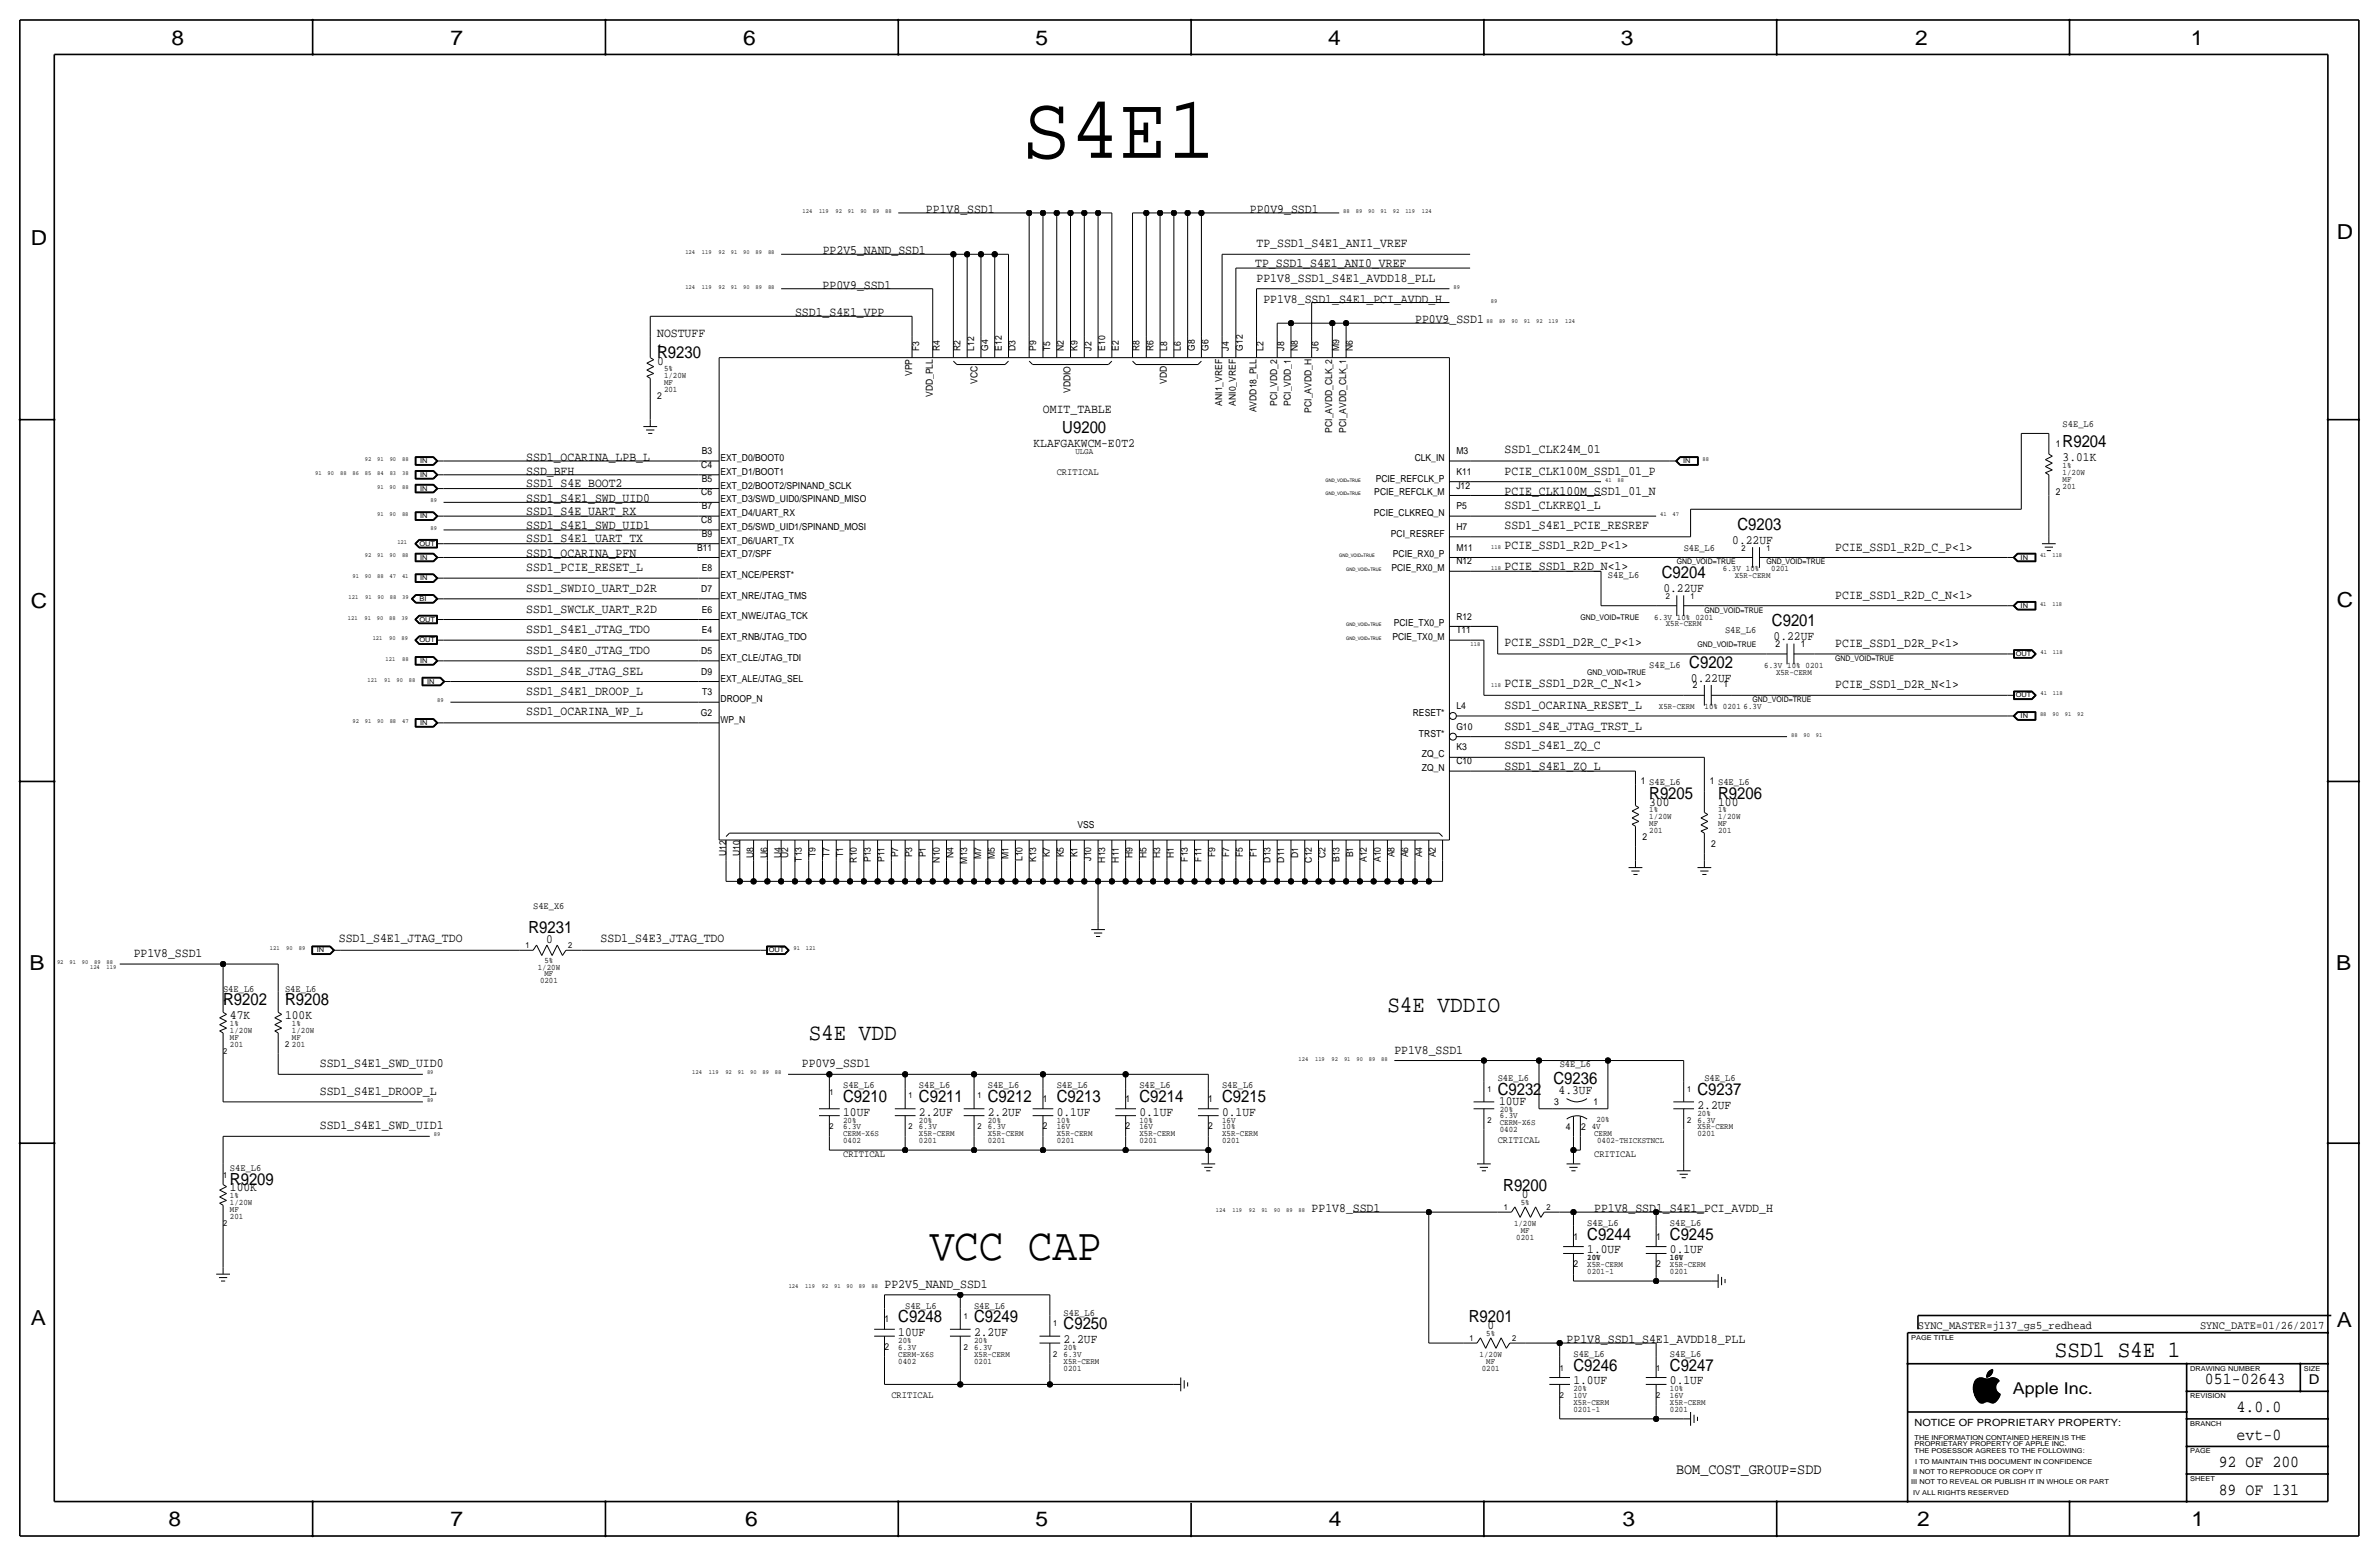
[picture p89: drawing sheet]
<svg xmlns="http://www.w3.org/2000/svg" width="877mm" height="574mm" viewBox="0 0 877 574" stroke-linecap="round" stroke-linejoin="round" font-family="sans-serif">
<defs><g id="words">
<text font-size="33.3" x="376.9" y="58.2">S4E1</text>
<text font-size="16.9" x="342.8" y="464.6">VCC CAP</text>
<g font-size="8.6">
<text x="511.5" y="373.1">S4E VDDIO</text>
<text x="298.1" y="383.3">S4E VDD</text>
<text x="757.6" y="500.1">SSD1 S4E 1</text>
</g>
<g font-size="7.6">
<text x="63.2" y="16.5">8</text>
<text x="166.1" y="16.5">7</text>
<text x="274" y="16.5">6</text>
<text x="381.7" y="16.5">5</text>
<text x="489.7" y="16.5">4</text>
<text x="597.6" y="16.5">3</text>
<text x="706.1" y="16.5">2</text>
<text x="807.7" y="16.5">1</text>
<text x="861.5" y="88.1">D</text>
<text x="11.4" y="90.4">D</text>
<text x="11.4" y="224.3">C</text>
<text x="861.5" y="223.8">C</text>
<text x="10.8" y="357.6">B</text>
<text x="861.3" y="357.4">B</text>
<text x="11.3" y="488.4">A</text>
<text x="861.5" y="489.2">A</text>
<text x="62.2" y="562.6">8</text>
<text x="166" y="562.6">7</text>
<text x="274.8" y="562.6">6</text>
<text x="381.7" y="562.6">5</text>
<text x="489.9" y="562.6">4</text>
<text x="598.1" y="562.6">3</text>
<text x="706.8" y="562.6">2</text>
<text x="807.9" y="562.6">1</text>
</g>
<g font-size="6.2">
<text x="242.3" y="131.8">R9230</text>
<text x="391.6" y="159.8">U9200</text>
<text x="760.4" y="164.8">R9204</text>
<text x="640.6" y="195.3">C9203</text>
<text x="612.6" y="213.1">C9204</text>
<text x="653.3" y="230.9">C9201</text>
<text x="622.8" y="246.1">C9202</text>
<text x="608" y="294.4">R9205</text>
<text x="633.4" y="294.4">R9206</text>
<text x="194.8" y="343.9">R9231</text>
<text x="82.2" y="370.6">R9202</text>
<text x="105.1" y="370.6">R9208</text>
<text x="572.7" y="399.5">C9236</text>
<text x="310.8" y="406.1">C9210</text>
<text x="338.8" y="406.1">C9211</text>
<text x="364.2" y="406.1">C9212</text>
<text x="389.6" y="406.1">C9213</text>
<text x="420.1" y="406.1">C9214</text>
<text x="450.5" y="406.1">C9215</text>
<text x="552.1" y="403.6">C9232</text>
<text x="625.8" y="403.6">C9237</text>
<text x="84.8" y="436.6">R9209</text>
<text x="554.2" y="439.2">R9200</text>
<text x="585.2" y="456.9">C9244</text>
<text x="615.6" y="456.9">C9245</text>
<text x="331.2" y="487.4">C9248</text>
<text x="359.1" y="487.4">C9249</text>
<text x="392.1" y="490">C9250</text>
<text x="541.5" y="487.4">R9201</text>
<text x="580.1" y="505.2">C9246</text>
<text x="615.6" y="505.2">C9247</text>
<text x="812.9" y="510.3">051-02643</text>
<text x="824.6" y="520.4">4.0.0</text>
<text x="824.6" y="530.6">evt-0</text>
<text x="818" y="540.8">92 OF 200</text>
<text x="818" y="550.9">89 OF 131</text>
</g>
<text font-size="6" x="742.1" y="513.9">Apple Inc.</text>
<text font-size="5.6" x="617.9" y="543.3">BOM_COST_GROUP=SDD</text>
<text font-size="5" x="851.2" y="510.3">D</text>
<g font-size="4.7">
<text x="341.4" y="78.5">PP1V8_SSD1</text>
<text x="460.8" y="78.5">PP0V9_SSD1</text>
<text x="303.3" y="93.7">PP2V5_NAND_SSD1</text>
<text x="463.2" y="91.2">TP_SSD1_S4E1_ANI1_VREF</text>
<text x="462.7" y="98.3">TP_SSD1_S4E1_ANI0_VREF</text>
<text x="303.3" y="106.4">PP0V9_SSD1</text>
<text x="463.3" y="103.9">PP1V8_SSD1_S4E1_AVDD18_PLL</text>
<text x="465.8" y="111.5">PP1V8_SSD1_S4E1_PCI_AVDD_H</text>
<text x="293.1" y="116.6">SSD1_S4E1_VPP</text>
<text x="521.7" y="119.1">PP0V9_SSD1</text>
<text x="242.3" y="124.2">NOSTUFF</text>
<text x="242.3" y="134.4">0</text>
<text x="384.5" y="152.1">OMIT_TABLE</text>
<text x="381" y="164.8">KLAFGAKWCM-E0T2</text>
<text x="554.7" y="166.9">SSD1_CLK24M_01</text>
<text x="194" y="169.9">SSD1_OCARINA_LPB_L</text>
<text x="760.4" y="169.9">3.01K</text>
<text x="194" y="179.6">SSD1_S4E_BOOT2</text>
<text x="194" y="175">SSD_BFH</text>
<text x="554.7" y="175">PCIE_CLK100M_SSD1_01_P</text>
<text x="194" y="185.2">SSD1_S4E1_SWD_UID0</text>
<text x="554.7" y="182.6">PCIE_CLK100M_SSD1_01_N</text>
<text x="194" y="189.7">SSD1_S4E_UART_RX</text>
<text x="554.7" y="187.7">SSD1_CLKREQ1_L</text>
<text x="194" y="194.8">SSD1_S4E1_SWD_UID1</text>
<text x="554.7" y="194.8">SSD1_S4E1_PCIE_RESREF</text>
<text x="194" y="199.9">SSD1_S4E1_UART_TX</text>
<text x="554.7" y="202.4">PCIE_SSD1_R2D_P&lt;1&gt;</text>
<text x="638.6" y="200.4">0.22UF</text>
<text x="676.6" y="202.9">PCIE_SSD1_R2D_C_P&lt;1&gt;</text>
<text x="194" y="205.5">SSD1_OCARINA_PFN</text>
<text x="194" y="210.6">SSD1_PCIE_RESET_L</text>
<text x="554.7" y="210.1">PCIE_SSD1_R2D_N&lt;1&gt;</text>
<text x="194" y="218.2">SSD1_SWDIO_UART_D2R</text>
<text x="613.2" y="218.2">0.22UF</text>
<text x="676.6" y="220.7">PCIE_SSD1_R2D_C_N&lt;1&gt;</text>
<text x="194" y="225.8">SSD1_SWCLK_UART_R2D</text>
<text x="194" y="233.4">SSD1_S4E1_JTAG_TDO</text>
<text x="554.7" y="238">PCIE_SSD1_D2R_C_P&lt;1&gt;</text>
<text x="653.9" y="236">0.22UF</text>
<text x="676.6" y="238.5">PCIE_SSD1_D2R_P&lt;1&gt;</text>
<text x="194" y="241">SSD1_S4E0_JTAG_TDO</text>
<text x="194" y="248.7">SSD1_S4E_JTAG_SEL</text>
<text x="623.4" y="251.2">0.22UF</text>
<text x="194" y="256.3">SSD1_S4E1_DROOP_L</text>
<text x="554.7" y="253.2">PCIE_SSD1_D2R_C_N&lt;1&gt;</text>
<text x="676.6" y="253.7">PCIE_SSD1_D2R_N&lt;1&gt;</text>
<text x="194" y="263.4">SSD1_OCARINA_WP_L</text>
<text x="554.7" y="261.4">SSD1_OCARINA_RESET_L</text>
<text x="554.7" y="269">SSD1_S4E_JTAG_TRST_L</text>
<text x="554.7" y="276.1">SSD1_S4E1_ZQ_C</text>
<text x="554.7" y="283.7">SSD1_S4E1_ZQ_L</text>
<text x="608" y="296.9">300</text>
<text x="633.4" y="296.9">100</text>
<text x="124.9" y="347.2">SSD1_S4E1_JTAG_TDO</text>
<text x="201.4" y="347.5">0</text>
<text x="221.4" y="347.2">SSD1_S4E3_JTAG_TDO</text>
<text x="49.3" y="352.8">PP1V8_SSD1</text>
<text x="84.8" y="375.7">47K</text>
<text x="105.1" y="375.7">100K</text>
<text x="514.1" y="388.4">PP1V8_SSD1</text>
<text x="117.9" y="393.4">SSD1_S4E1_SWD_UID0</text>
<text x="295.6" y="393.4">PP0V9_SSD1</text>
<text x="117.9" y="403.6">SSD1_S4E1_DROOP_L</text>
<text x="552.7" y="407.4">10UF</text>
<text x="574.6" y="403.4">4.3UF</text>
<text x="310.8" y="411.2">10UF</text>
<text x="338.8" y="411.2">2.2UF</text>
<text x="364.2" y="411.2">2.2UF</text>
<text x="389.6" y="411.2">0.1UF</text>
<text x="420.1" y="411.2">0.1UF</text>
<text x="450.5" y="411.2">0.1UF</text>
<text x="625.8" y="408.7">2.2UF</text>
<text x="117.9" y="416.3">SSD1_S4E1_SWD_UID1</text>
<text x="84.8" y="439.2">100K</text>
<text x="561.1" y="441.7">0</text>
<text x="483.6" y="446.8">PP1V8_SSD1</text>
<text x="587.7" y="446.8">PP1V8_SSD1_S4E1_PCI_AVDD_H</text>
<text x="585.2" y="462">1.0UF</text>
<text x="615.6" y="462">0.1UF</text>
<text x="326.1" y="474.7">PP2V5_NAND_SSD1</text>
<text x="548.4" y="490">0</text>
<text x="331.2" y="492.5">10UF</text>
<text x="359.1" y="492.5">2.2UF</text>
<text x="392.1" y="495">2.2UF</text>
<text x="577.6" y="495">PP1V8_SSD1_S4E1_AVDD18_PLL</text>
<text x="580.1" y="510.3">1.0UF</text>
<text x="615.6" y="510.3">0.1UF</text>
</g>
<g font-size="4.3">
<text x="707.1" y="490">SYNC_MASTER=j137_gs5_redhead</text>
<text x="811.1" y="490">SYNC_DATE=01/26/2017</text>
</g>
<text font-size="3.7" x="705.8" y="525.5">NOTICE OF PROPRIETARY PROPERTY:</text>
<g font-size="3.6">
<text x="760.4" y="157.2">S4E_L6</text>
<text x="389.6" y="175">CRITICAL</text>
<text x="620.7" y="202.9">S4E_L6</text>
<text x="592.8" y="213.1">S4E_L6</text>
<text x="636" y="233.4">S4E_L6</text>
<text x="608" y="246.1">S4E_L6</text>
<text x="196.5" y="335">S4E_X6</text>
<text x="82.2" y="365.5">S4E_L6</text>
<text x="105.1" y="365.5">S4E_L6</text>
<text x="575" y="393.4">S4E_L6</text>
<text x="310.8" y="401.1">S4E_L6</text>
<text x="338.8" y="401.1">S4E_L6</text>
<text x="364.2" y="401.1">S4E_L6</text>
<text x="389.6" y="401.1">S4E_L6</text>
<text x="420.1" y="401.1">S4E_L6</text>
<text x="450.5" y="401.1">S4E_L6</text>
<text x="552.1" y="398.5">S4E_L6</text>
<text x="628.3" y="398.5">S4E_L6</text>
<text x="552.1" y="421.4">CRITICAL</text>
<text x="84.8" y="431.5">S4E_L6</text>
<text x="310.8" y="426.5">CRITICAL</text>
<text x="587.7" y="426.5">CRITICAL</text>
<text x="585.2" y="451.9">S4E_L6</text>
<text x="615.6" y="451.9">S4E_L6</text>
<text x="333.7" y="482.3">S4E_L6</text>
<text x="359.1" y="482.3">S4E_L6</text>
<text x="392.1" y="484.9">S4E_L6</text>
<text x="580.1" y="500.1">S4E_L6</text>
<text x="615.6" y="500.1">S4E_L6</text>
<text x="328.6" y="515.4">CRITICAL</text>
</g>
<g font-size="3.5">
<text x="242.3" y="129.3">1</text>
<text x="338.9" y="129.3" transform="rotate(-90 338.9 129.3)">F3</text>
<text x="346.5" y="129.3" transform="rotate(-90 346.5 129.3)">R4</text>
<text x="354.1" y="129.3" transform="rotate(-90 354.1 129.3)">R2</text>
<text x="359.2" y="129.3" transform="rotate(-90 359.2 129.3)">L12</text>
<text x="364.3" y="129.3" transform="rotate(-90 364.3 129.3)">G4</text>
<text x="369.4" y="129.3" transform="rotate(-90 369.4 129.3)">E12</text>
<text x="374.4" y="129.3" transform="rotate(-90 374.4 129.3)">D3</text>
<text x="382" y="129.3" transform="rotate(-90 382 129.3)">P9</text>
<text x="387.1" y="129.3" transform="rotate(-90 387.1 129.3)">T5</text>
<text x="392.2" y="129.3" transform="rotate(-90 392.2 129.3)">N2</text>
<text x="397.3" y="129.3" transform="rotate(-90 397.3 129.3)">K9</text>
<text x="402.4" y="129.3" transform="rotate(-90 402.4 129.3)">J2</text>
<text x="407.4" y="129.3" transform="rotate(-90 407.4 129.3)">E10</text>
<text x="412.5" y="129.3" transform="rotate(-90 412.5 129.3)">E2</text>
<text x="420.1" y="129.3" transform="rotate(-90 420.1 129.3)">R8</text>
<text x="425.2" y="129.3" transform="rotate(-90 425.2 129.3)">R6</text>
<text x="430.3" y="129.3" transform="rotate(-90 430.3 129.3)">L8</text>
<text x="435.4" y="129.3" transform="rotate(-90 435.4 129.3)">L6</text>
<text x="440.5" y="129.3" transform="rotate(-90 440.5 129.3)">G8</text>
<text x="445.6" y="129.3" transform="rotate(-90 445.6 129.3)">G6</text>
<text x="453.1" y="129.3" transform="rotate(-90 453.1 129.3)">J4</text>
<text x="458.2" y="129.3" transform="rotate(-90 458.2 129.3)">G12</text>
<text x="465.8" y="129.3" transform="rotate(-90 465.8 129.3)">L2</text>
<text x="473.4" y="129.3" transform="rotate(-90 473.4 129.3)">J8</text>
<text x="478.5" y="129.3" transform="rotate(-90 478.5 129.3)">N8</text>
<text x="486.1" y="129.3" transform="rotate(-90 486.1 129.3)">J6</text>
<text x="493.7" y="129.3" transform="rotate(-90 493.7 129.3)">M9</text>
<text x="498.8" y="129.3" transform="rotate(-90 498.8 129.3)">N6</text>
<text x="336.2" y="138.6" transform="rotate(-90 336.2 138.6)">VPP</text>
<text x="360.4" y="141.5" transform="rotate(-90 360.4 141.5)">VCC</text>
<text x="430.2" y="141.5" transform="rotate(-90 430.2 141.5)">VDD</text>
<text x="242.3" y="147.1">2</text>
<text x="343.9" y="146.3" transform="rotate(-90 343.9 146.3)">VDD_PLL</text>
<text x="394.7" y="144.9" transform="rotate(-90 394.7 144.9)">VDDIO</text>
<text x="450.5" y="149.5" transform="rotate(-90 450.5 149.5)">ANI1_VREF</text>
<text x="455.6" y="149.5" transform="rotate(-90 455.6 149.5)">ANI0_VREF</text>
<text x="470.9" y="149.5" transform="rotate(-90 470.9 149.5)">PCI_VDD_2</text>
<text x="475.9" y="149.5" transform="rotate(-90 475.9 149.5)">PCI_VDD_1</text>
<text x="463.2" y="152" transform="rotate(-90 463.2 152)">AVDD18_PLL</text>
<text x="483.6" y="152.1" transform="rotate(-90 483.6 152.1)">PCI_AVDD_H</text>
<text x="491.2" y="159.5" transform="rotate(-90 491.2 159.5)">PCI_AVDD_CLK_2</text>
<text x="496.3" y="159.5" transform="rotate(-90 496.3 159.5)">PCI_AVDD_CLK_1</text>
<text x="258.7" y="167.4">B3</text>
<text x="536.9" y="167.4">M3</text>
<text x="757.9" y="164.8">1</text>
<text x="258.6" y="172.5">C4</text>
<text x="265.6" y="169.9">EXT_D0/BOOT0</text>
<text x="521.6" y="169.9">CLK_IN</text>
<text x="258.7" y="177.5">B5</text>
<text x="265.6" y="175">EXT_D1/BOOT1</text>
<text x="507.2" y="177.5">PCIE_REFCLK_P</text>
<text x="536.9" y="175">K11</text>
<text x="258.6" y="182.6">C6</text>
<text x="265.6" y="185.2">EXT_D3/SWD_UID0/SPINAND_MISO</text>
<text x="265.6" y="180.1">EXT_D2/BOOT2/SPINAND_SCLK</text>
<text x="506.7" y="182.6">PCIE_REFCLK_M</text>
<text x="536.9" y="180.1">J12</text>
<text x="757.9" y="182.6">2</text>
<text x="258.7" y="187.7">B7</text>
<text x="265.6" y="190.2">EXT_D4/UART_RX</text>
<text x="506.5" y="190.2">PCIE_CLKREQ_N</text>
<text x="536.9" y="187.7">P5</text>
<text x="258.6" y="192.8">C8</text>
<text x="258.7" y="197.9">B9</text>
<text x="265.6" y="195.3">EXT_D5/SWD_UID1/SPINAND_MOSI</text>
<text x="512.8" y="197.9">PCI_RESREF</text>
<text x="536.9" y="195.3">H7</text>
<text x="257" y="203">B11</text>
<text x="265.6" y="200.4">EXT_D6/UART_TX</text>
<text x="536.9" y="202.9">M11</text>
<text x="265.6" y="205.5">EXT_D7/SPF</text>
<text x="513.5" y="205.5">PCIE_RX0_P</text>
<text x="536.9" y="208">N12</text>
<text x="258.7" y="210.6">E8</text>
<text x="265.6" y="213.1">EXT_NCE/PERST*</text>
<text x="513" y="210.6">PCIE_RX0_M</text>
<text x="258.6" y="218.2">D7</text>
<text x="265.6" y="220.7">EXT_NRE/JTAG_TMS</text>
<text x="258.7" y="225.8">E6</text>
<text x="258.7" y="233.4">E4</text>
<text x="265.6" y="228.3">EXT_NWE/JTAG_TCK</text>
<text x="513.8" y="230.9">PCIE_TX0_P</text>
<text x="536.9" y="228.3">R12</text>
<text x="536.9" y="233.4">T11</text>
<text x="265.6" y="236">EXT_RNB/JTAG_TDO</text>
<text x="513.3" y="236">PCIE_TX0_M</text>
<text x="654.5" y="238.5">2</text>
<text x="663.9" y="238.5">1</text>
<text x="258.6" y="241">D5</text>
<text x="265.6" y="243.6">EXT_CLE/JTAG_TDI</text>
<text x="258.6" y="248.7">D9</text>
<text x="265.6" y="251.2">EXT_ALE/JTAG_SEL</text>
<text x="258.9" y="256.3">T3</text>
<text x="624.1" y="253.7">2</text>
<text x="635.5" y="253.2">1</text>
<text x="258.4" y="263.9">G2</text>
<text x="265.6" y="258.8">DROOP_N</text>
<text x="520.9" y="263.9">RESET*</text>
<text x="536.9" y="261.4">L4</text>
<text x="265.6" y="266.4">WP_N</text>
<text x="536.9" y="269">G10</text>
<text x="523.1" y="271.5">TRST*</text>
<text x="524.2" y="279.1">ZQ_C</text>
<text x="536.9" y="281.7">C10</text>
<text x="536.9" y="276.6">K3</text>
<text x="524.2" y="284.2">ZQ_N</text>
<text x="605" y="288.8">1 S4E_L6</text>
<text x="630.4" y="288.8">1 S4E_L6</text>
<text x="397.2" y="305.3">VSS</text>
<text x="605.5" y="309.6">2</text>
<text x="267.7" y="315.4" transform="rotate(-90 267.7 315.4)">U12</text>
<text x="272.7" y="315.4" transform="rotate(-90 272.7 315.4)">U10</text>
<text x="277.8" y="316.2" transform="rotate(-90 277.8 316.2)">U8</text>
<text x="282.9" y="316.2" transform="rotate(-90 282.9 316.2)">U6</text>
<text x="288" y="316.2" transform="rotate(-90 288 316.2)">U4</text>
<text x="290.5" y="316.2" transform="rotate(-90 290.5 316.2)">U2</text>
<text x="295.6" y="317.6" transform="rotate(-90 295.6 317.6)">T13</text>
<text x="300.7" y="315.8" transform="rotate(-90 300.7 315.8)">T9</text>
<text x="305.8" y="315.8" transform="rotate(-90 305.8 315.8)">T7</text>
<text x="310.9" y="315.8" transform="rotate(-90 310.9 315.8)">T1</text>
<text x="315.9" y="317.9" transform="rotate(-90 315.9 317.9)">R10</text>
<text x="321" y="317.8" transform="rotate(-90 321 317.8)">P13</text>
<text x="326.1" y="317.8" transform="rotate(-90 326.1 317.8)">P11</text>
<text x="331.2" y="316" transform="rotate(-90 331.2 316)">P7</text>
<text x="336.3" y="316" transform="rotate(-90 336.3 316)">P3</text>
<text x="341.3" y="316" transform="rotate(-90 341.3 316)">P1</text>
<text x="346.4" y="317.9" transform="rotate(-90 346.4 317.9)">N10</text>
<text x="351.5" y="316.2" transform="rotate(-90 351.5 316.2)">N4</text>
<text x="361.7" y="316.5" transform="rotate(-90 361.7 316.5)">M7</text>
<text x="366.8" y="316.5" transform="rotate(-90 366.8 316.5)">M5</text>
<text x="371.8" y="316.5" transform="rotate(-90 371.8 316.5)">M1</text>
<text x="376.9" y="317.4" transform="rotate(-90 376.9 317.4)">L10</text>
<text x="382" y="317.8" transform="rotate(-90 382 317.8)">K13</text>
<text x="387.1" y="316" transform="rotate(-90 387.1 316)">K7</text>
<text x="392.2" y="316" transform="rotate(-90 392.2 316)">K5</text>
<text x="397.2" y="316" transform="rotate(-90 397.2 316)">K1</text>
<text x="402.3" y="317.2" transform="rotate(-90 402.3 317.2)">J10</text>
<text x="407.4" y="317.9" transform="rotate(-90 407.4 317.9)">H13</text>
<text x="412.5" y="317.9" transform="rotate(-90 412.5 317.9)">H11</text>
<text x="417.6" y="316.2" transform="rotate(-90 417.6 316.2)">H9</text>
<text x="422.6" y="316.2" transform="rotate(-90 422.6 316.2)">H5</text>
<text x="427.7" y="316.2" transform="rotate(-90 427.7 316.2)">H3</text>
<text x="432.8" y="316.2" transform="rotate(-90 432.8 316.2)">H1</text>
<text x="437.9" y="317.6" transform="rotate(-90 437.9 317.6)">F13</text>
<text x="443" y="317.6" transform="rotate(-90 443 317.6)">F11</text>
<text x="448.1" y="315.8" transform="rotate(-90 448.1 315.8)">F9</text>
<text x="453.1" y="315.8" transform="rotate(-90 453.1 315.8)">F7</text>
<text x="458.2" y="315.8" transform="rotate(-90 458.2 315.8)">F5</text>
<text x="463.3" y="315.8" transform="rotate(-90 463.3 315.8)">F1</text>
<text x="468.4" y="317.9" transform="rotate(-90 468.4 317.9)">D13</text>
<text x="473.5" y="317.9" transform="rotate(-90 473.5 317.9)">D11</text>
<text x="478.5" y="316.2" transform="rotate(-90 478.5 316.2)">D1</text>
<text x="483.6" y="317.9" transform="rotate(-90 483.6 317.9)">C12</text>
<text x="488.7" y="316.2" transform="rotate(-90 488.7 316.2)">C2</text>
<text x="493.8" y="317.8" transform="rotate(-90 493.8 317.8)">B13</text>
<text x="498.9" y="316" transform="rotate(-90 498.9 316)">B1</text>
<text x="503.9" y="317.8" transform="rotate(-90 503.9 317.8)">A12</text>
<text x="509" y="317.8" transform="rotate(-90 509 317.8)">A10</text>
<text x="514.1" y="316" transform="rotate(-90 514.1 316)">A8</text>
<text x="519.2" y="316" transform="rotate(-90 519.2 316)">A6</text>
<text x="524.3" y="316" transform="rotate(-90 524.3 316)">A4</text>
<text x="529.4" y="316" transform="rotate(-90 529.4 316)">A2</text>
<text x="630.9" y="312.2">2</text>
<text x="356.6" y="318.3" transform="rotate(-90 356.6 318.3)">M13</text>
<text x="384.5" y="406.1">1</text>
<text x="415" y="406.1">1</text>
<text x="445.5" y="406.1">1</text>
<text x="573" y="407.4">3</text>
<text x="587.5" y="407.4">1</text>
<text x="384.5" y="416.3">2</text>
<text x="415" y="416.3">2</text>
<text x="445.5" y="416.3">2</text>
<text x="577.3" y="416.6">4</text>
<text x="582.9" y="416.6">2</text>
<text x="580.1" y="456.9">1</text>
<text x="610.6" y="456.9">1</text>
<text x="580.1" y="467.1">2</text>
<text x="610.6" y="467.1">2</text>
<text x="326.1" y="487.4">1</text>
<text x="326.1" y="497.6">2</text>
</g>
<g font-size="3.1">
<text x="244.8" y="136.9">5%</text>
<text x="244.8" y="139.4">1/20W</text>
<text x="244.8" y="142">MF</text>
<text x="244.8" y="144.5">201</text>
<text x="396.4" y="167.4">ULGA</text>
<text x="760.4" y="172.5">1%</text>
<text x="760.4" y="177.5">MF</text>
<text x="760.4" y="175">1/20W</text>
<text x="760.4" y="180.1">201</text>
<text x="642.1" y="202.9">2</text>
<text x="651.2" y="202.9">1</text>
<text x="635.2" y="210.6">6.3V 10%</text>
<text x="639.5" y="213.1">X5R-CERM</text>
<text x="653" y="210.6">0201</text>
<text x="614.1" y="220.7">2</text>
<text x="623.3" y="220.7">1</text>
<text x="609.8" y="228.3">6.3V 10% 0201</text>
<text x="614.1" y="230.9">X5R-CERM</text>
<text x="650.4" y="246.1">6.3V 10% 0201</text>
<text x="654.8" y="248.7">X5R-CERM</text>
<text x="611.6" y="261.4">X5R-CERM</text>
<text x="628.4" y="261.4">10% 0201</text>
<text x="642.8" y="261.4">6.3V</text>
<text x="608" y="299.5">1%</text>
<text x="633.4" y="299.5">1%</text>
<text x="608" y="304.5">MF</text>
<text x="608" y="302">1/20W</text>
<text x="633.4" y="304.5">MF</text>
<text x="633.4" y="302">1/20W</text>
<text x="608" y="307.1">201</text>
<text x="633.4" y="307.1">201</text>
<text x="193.7" y="349.5">1</text>
<text x="209.5" y="349.5">2</text>
<text x="198.3" y="357.4">1/20W</text>
<text x="200.7" y="359.9">MF</text>
<text x="200.7" y="354.8">5%</text>
<text x="199.1" y="362.5">0201</text>
<text x="82.2" y="370.6">1</text>
<text x="105.1" y="368">1</text>
<text x="84.8" y="378.2">1%</text>
<text x="84.8" y="383.3">MF</text>
<text x="84.8" y="380.7">1/20W</text>
<text x="107.6" y="378.2">1%</text>
<text x="107.6" y="383.3">MF</text>
<text x="107.6" y="380.7">1/20W</text>
<text x="82.2" y="388.4">2</text>
<text x="84.8" y="385.8">201</text>
<text x="105.1" y="385.8">2</text>
<text x="107.6" y="385.8">201</text>
<text x="305.8" y="403.6">1</text>
<text x="335" y="404.9">1</text>
<text x="360.4" y="404.9">1</text>
<text x="548.3" y="402.3">1</text>
<text x="622" y="402.3">1</text>
<text x="310.8" y="413.8">20%</text>
<text x="338.8" y="413.8">20%</text>
<text x="364.2" y="413.8">20%</text>
<text x="389.6" y="413.8">10%</text>
<text x="420.1" y="413.8">10%</text>
<text x="450.5" y="413.8">16V</text>
<text x="548.3" y="413.8">2</text>
<text x="552.9" y="410">20%</text>
<text x="552.9" y="412.2">6.3V</text>
<text x="588.5" y="413.5">20%</text>
<text x="622" y="413.8">2</text>
<text x="625.8" y="411.2">20%</text>
<text x="625.8" y="413.8">6.3V</text>
<text x="305.8" y="416.3">2</text>
<text x="310.8" y="418.8">CERM-X6S</text>
<text x="310.8" y="416.3">6.3V</text>
<text x="335" y="416.3">2</text>
<text x="338.8" y="416.3">6.3V</text>
<text x="338.8" y="418.8">X5R-CERM</text>
<text x="360.4" y="416.3">2</text>
<text x="364.2" y="418.8">X5R-CERM</text>
<text x="364.2" y="416.3">6.3V</text>
<text x="389.6" y="416.3">16V</text>
<text x="389.6" y="418.8">X5R-CERM</text>
<text x="420.1" y="416.3">16V</text>
<text x="420.1" y="418.8">X5R-CERM</text>
<text x="450.5" y="416.3">10%</text>
<text x="450.5" y="418.8">X5R-CERM</text>
<text x="552.9" y="417.3">0402</text>
<text x="552.9" y="414.8">CERM-X6S</text>
<text x="586.8" y="416.1">4V</text>
<text x="587.7" y="418.6">CERM</text>
<text x="625.8" y="416.3">X5R-CERM</text>
<text x="625.8" y="418.8">0201</text>
<text x="310.8" y="421.4">0402</text>
<text x="338.8" y="421.4">0201</text>
<text x="364.2" y="421.4">0201</text>
<text x="389.6" y="421.4">0201</text>
<text x="420.1" y="421.4">0201</text>
<text x="450.5" y="421.4">0201</text>
<text x="588.8" y="421.1">0402-THICKSTNCL</text>
<text x="82.2" y="434.1">1</text>
<text x="84.8" y="441.7">1%</text>
<text x="84.8" y="446.8">MF</text>
<text x="84.8" y="444.2">1/20W</text>
<text x="84.8" y="449.3">201</text>
<text x="554.4" y="446">1</text>
<text x="560.7" y="444.2">5%</text>
<text x="570.2" y="446">2</text>
<text x="82.2" y="451.9">2</text>
<text x="558.2" y="451.9">1/20W</text>
<text x="560.7" y="454.4">MF</text>
<text x="559" y="456.9">0201</text>
<text x="585.2" y="464.6">20%</text>
<text x="585.2" y="464.6">1 V</text>
<text x="585.2" y="467.1">X5R-CERM</text>
<text x="615.6" y="467.1">X5R-CERM</text>
<text x="615.6" y="464.6">16V</text>
<text x="617.3" y="464.6">0%</text>
<text x="585.2" y="469.6">0201-1</text>
<text x="615.6" y="469.6">0201</text>
<text x="355.3" y="486.2">1</text>
<text x="388.3" y="488.7">1</text>
<text x="331.2" y="497.6">6.3V</text>
<text x="331.2" y="495">20%</text>
<text x="355.3" y="497.6">2</text>
<text x="359.1" y="497.6">6.3V</text>
<text x="359.1" y="495">20%</text>
<text x="392.1" y="497.6">20%</text>
<text x="541.7" y="494.3">1</text>
<text x="548" y="492.5">5%</text>
<text x="557.5" y="494.3">2</text>
<text x="331.2" y="502.7">0402</text>
<text x="331.2" y="500.1">CERM-X6S</text>
<text x="359.1" y="500.1">X5R-CERM</text>
<text x="359.1" y="502.7">0201</text>
<text x="388.3" y="500.1">2</text>
<text x="392.1" y="502.7">X5R-CERM</text>
<text x="392.1" y="500.1">6.3V</text>
<text x="545.5" y="500.1">1/20W</text>
<text x="548" y="502.7">MF</text>
<text x="392.1" y="505.2">0201</text>
<text x="546.3" y="505.2">0201</text>
<text x="575" y="505.2">1</text>
<text x="610.6" y="505.2">1</text>
<text x="575" y="515.4">2</text>
<text x="580.1" y="512.8">20%</text>
<text x="580.1" y="515.4">10V</text>
<text x="610.6" y="515.4">2</text>
<text x="615.6" y="515.4">16V</text>
<text x="615.6" y="512.8">10%</text>
<text x="580.1" y="517.9">X5R-CERM</text>
<text x="580.1" y="520.4">0201-1</text>
<text x="615.6" y="520.4">0201</text>
<text x="615.6" y="517.9">X5R-CERM</text>
</g>
<g font-size="2.9">
<text x="618.2" y="208">GND_VOID=TRUE</text>
<text x="651.2" y="208">GND_VOID=TRUE</text>
<text x="628.3" y="225.8">GND_VOID=TRUE</text>
<text x="582.6" y="228.3">GND_VOID=TRUE</text>
<text x="625.8" y="238.5">GND_VOID=TRUE</text>
<text x="676.6" y="243.6">GND_VOID=TRUE</text>
<text x="585.2" y="248.7">GND_VOID=TRUE</text>
<text x="646.1" y="258.8">GND_VOID=TRUE</text>
</g>
<g font-size="2.5">
<text x="154.9" y="170.7">IN</text>
<text x="620.5" y="170.7">IN</text>
<text x="154.9" y="175.8">IN</text>
<text x="154.9" y="180.8">IN</text>
<text x="154.9" y="191">IN</text>
<text x="154.6" y="201.2">OUT</text>
<text x="154.9" y="206.2">IN</text>
<text x="744.9" y="206.2">IN</text>
<text x="154.9" y="213.9">IN</text>
<text x="154.6" y="221.5">BI</text>
<text x="744.9" y="224">IN</text>
<text x="154.6" y="229.1">OUT</text>
<text x="154.6" y="236.7">OUT</text>
<text x="154.9" y="244.3">IN</text>
<text x="743.2" y="241.8">OUT</text>
<text x="157.4" y="252">IN</text>
<text x="743.2" y="257">OUT</text>
<text x="154.9" y="267.2">IN</text>
<text x="744.9" y="264.7">IN</text>
<text x="116.8" y="351">IN</text>
<text x="283.4" y="351">OUT</text>
<text x="704.5" y="493.8">PAGE TITLE</text>
<text x="807.4" y="505.2">DRAWING NUMBER</text>
<text x="849.3" y="505.2">SIZE</text>
<text x="807.4" y="515.4">REVISION</text>
<text x="807.4" y="525.5">BRANCH</text>
<text x="705.8" y="533.1">PROPRIETARY PROPERTY OF APPLE INC.</text>
<text x="705.8" y="530.6">THE INFORMATION CONTAINED HEREIN IS THE</text>
<text x="705.8" y="535.7">THE POSESSOR AGREES TO THE FOLLOWING:</text>
<text x="706.1" y="539.5">I TO MAINTAIN THIS DOCUMENT IN CONFIDENCE</text>
<text x="807.4" y="535.7">PAGE</text>
<text x="705.3" y="543.3">II NOT TO REPRODUCE OR COPY IT</text>
<text x="807.4" y="545.8">SHEET</text>
<text x="704.5" y="547.1">III NOT TO REVEAL OR PUBLISH IT IN WHOLE OR PART</text>
<text x="705.3" y="550.9">IV ALL RIGHTS RESERVED</text>
</g>
<g font-size="2.3">
<text x="295.9" y="78.5">124</text>
<text x="301.9" y="78.5">119</text>
<text x="308" y="78.5">92</text>
<text x="312.6" y="78.5">91</text>
<text x="317.2" y="78.5">90</text>
<text x="321.8" y="78.5">89</text>
<text x="326.3" y="78.5">88</text>
<text x="495.2" y="78.5">88</text>
<text x="499.8" y="78.5">89</text>
<text x="504.4" y="78.5">90</text>
<text x="509" y="78.5">91</text>
<text x="513.5" y="78.5">92</text>
<text x="518.1" y="78.5">119</text>
<text x="524.2" y="78.5">124</text>
<text x="252.7" y="93.7">124</text>
<text x="258.8" y="93.7">119</text>
<text x="264.9" y="93.7">92</text>
<text x="269.4" y="93.7">91</text>
<text x="274" y="93.7">90</text>
<text x="278.6" y="93.7">89</text>
<text x="283.2" y="93.7">88</text>
<text x="252.7" y="106.4">124</text>
<text x="258.8" y="106.4">119</text>
<text x="264.9" y="106.4">92</text>
<text x="269.4" y="106.4">91</text>
<text x="274" y="106.4">90</text>
<text x="278.6" y="106.4">89</text>
<text x="283.2" y="106.4">88</text>
<text x="535.9" y="106.4">89</text>
<text x="549.6" y="111.5">89</text>
<text x="548.1" y="119.1">88</text>
<text x="552.6" y="119.1">89</text>
<text x="557.2" y="119.1">90</text>
<text x="561.8" y="119.1">91</text>
<text x="566.4" y="119.1">92</text>
<text x="570.9" y="119.1">119</text>
<text x="577" y="119.1">124</text>
<text x="134.5" y="169.9">92</text>
<text x="139.1" y="169.9">91</text>
<text x="143.7" y="169.9">90</text>
<text x="148.2" y="169.9">88</text>
<text x="627.6" y="169.9">88</text>
<text x="116.2" y="175">91</text>
<text x="120.8" y="175">90</text>
<text x="125.4" y="175">88</text>
<text x="129.9" y="175">86</text>
<text x="134.5" y="175">85</text>
<text x="139.1" y="175">84</text>
<text x="143.7" y="175">83</text>
<text x="148.2" y="175">38</text>
<text x="591.8" y="177.5">41</text>
<text x="596.3" y="177.5">88</text>
<text x="139.1" y="180.1">91</text>
<text x="143.7" y="180.1">90</text>
<text x="148.2" y="180.1">88</text>
<text x="158.7" y="185.2">89</text>
<text x="139.1" y="190.2">91</text>
<text x="143.7" y="190.2">90</text>
<text x="148.2" y="190.2">88</text>
<text x="612.1" y="190.2">41</text>
<text x="616.7" y="190.2">47</text>
<text x="158.7" y="195.3">89</text>
<text x="146.5" y="200.4">121</text>
<text x="549.8" y="202.4">118</text>
<text x="134.5" y="205.5">92</text>
<text x="139.1" y="205.5">91</text>
<text x="143.7" y="205.5">90</text>
<text x="148.2" y="205.5">88</text>
<text x="752.1" y="205.5">41</text>
<text x="756.7" y="205.5">118</text>
<text x="129.9" y="213.1">91</text>
<text x="134.5" y="213.1">90</text>
<text x="139.1" y="213.1">88</text>
<text x="143.7" y="213.1">47</text>
<text x="148.2" y="213.1">41</text>
<text x="549.8" y="210.1">118</text>
<text x="128.5" y="220.7">121</text>
<text x="134.6" y="220.7">91</text>
<text x="139.2" y="220.7">90</text>
<text x="143.8" y="220.7">88</text>
<text x="148.3" y="220.7">39</text>
<text x="752.1" y="223.3">41</text>
<text x="756.7" y="223.3">118</text>
<text x="128.3" y="228.3">121</text>
<text x="134.3" y="228.3">91</text>
<text x="138.9" y="228.3">90</text>
<text x="143.5" y="228.3">88</text>
<text x="148.1" y="228.3">39</text>
<text x="137.4" y="236">121</text>
<text x="143.5" y="236">90</text>
<text x="148.1" y="236">89</text>
<text x="542.2" y="238">118</text>
<text x="142.1" y="243.6">121</text>
<text x="148.2" y="243.6">88</text>
<text x="752.2" y="241">41</text>
<text x="756.8" y="241">118</text>
<text x="135.5" y="251.2">121</text>
<text x="141.6" y="251.2">91</text>
<text x="146.2" y="251.2">90</text>
<text x="150.8" y="251.2">88</text>
<text x="549.8" y="253.2">118</text>
<text x="752.2" y="256.3">41</text>
<text x="756.8" y="256.3">118</text>
<text x="161.2" y="258.8">89</text>
<text x="752.1" y="263.9">88</text>
<text x="756.7" y="263.9">90</text>
<text x="761.2" y="263.9">91</text>
<text x="765.8" y="263.9">92</text>
<text x="129.9" y="266.4">92</text>
<text x="134.5" y="266.4">91</text>
<text x="139.1" y="266.4">90</text>
<text x="143.7" y="266.4">88</text>
<text x="148.2" y="266.4">47</text>
<text x="660.3" y="271.5">88</text>
<text x="664.9" y="271.5">90</text>
<text x="669.5" y="271.5">91</text>
<text x="99.5" y="350.3">121</text>
<text x="105.6" y="350.3">90</text>
<text x="110.1" y="350.3">89</text>
<text x="292.5" y="350.3">91</text>
<text x="297.1" y="350.3">121</text>
<text x="21" y="355.3">92</text>
<text x="25.6" y="355.3">91</text>
<text x="30.2" y="355.3">90</text>
<text x="33.2" y="357.2">124</text>
<text x="34.7" y="355.3">89</text>
<text x="39.3" y="357.2">119</text>
<text x="39.3" y="355.3">88</text>
<text x="157.4" y="396">89</text>
<text x="255.2" y="396">124</text>
<text x="261.3" y="396">119</text>
<text x="267.4" y="396">92</text>
<text x="272" y="396">91</text>
<text x="276.6" y="396">90</text>
<text x="281.1" y="396">89</text>
<text x="285.7" y="396">88</text>
<text x="478.7" y="390.9">124</text>
<text x="484.8" y="390.9">119</text>
<text x="490.9" y="390.9">92</text>
<text x="495.5" y="390.9">91</text>
<text x="500.1" y="390.9">90</text>
<text x="504.6" y="390.9">89</text>
<text x="509.2" y="390.9">88</text>
<text x="157.4" y="406.1">89</text>
<text x="160" y="418.8">89</text>
<text x="448.3" y="446.8">124</text>
<text x="454.4" y="446.8">119</text>
<text x="460.4" y="446.8">92</text>
<text x="465" y="446.8">91</text>
<text x="469.6" y="446.8">90</text>
<text x="474.2" y="446.8">89</text>
<text x="478.7" y="446.8">88</text>
<text x="290.8" y="474.7">124</text>
<text x="296.9" y="474.7">119</text>
<text x="303" y="474.7">92</text>
<text x="307.5" y="474.7">91</text>
<text x="312.1" y="474.7">90</text>
<text x="316.7" y="474.7">89</text>
<text x="321.3" y="474.7">88</text>
</g>
<g font-size="1.7">
<text x="488.6" y="177.5">GND_VOID=TRUE</text>
<text x="488.6" y="182.6">GND_VOID=TRUE</text>
<text x="493.7" y="205.5">GND_VOID=TRUE</text>
<text x="496.3" y="210.6">GND_VOID=TRUE</text>
<text x="496.3" y="230.9">GND_VOID=TRUE</text>
<text x="496.3" y="236">GND_VOID=TRUE</text>
</g>
</g></defs>
<g fill="none" stroke="#000" stroke-width=".37">
<path d="M331.2 78.5h48.2zM379.4 78.5v45.7zM379.4 78.5h5.1zM384.5 78.5v45.7zM384.5 78.5h5.1zM389.6 78.5h5.1zM389.6 78.5v45.7zM394.7 78.5v45.7zM394.7 78.5h5zM399.7 78.5v45.7zM399.7 78.5h5.1zM404.8 78.5v45.7z"/>
<path d="M404.8 78.5h5.1zM409.9 78.5v45.7zM417.5 78.5v45.7zM417.5 78.5h5.1zM422.6 78.5v45.7zM422.6 78.5h5.1zM427.7 78.5h5.1zM427.7 78.5v45.7zM432.8 78.5v45.7zM432.8 78.5h5zM437.8 78.5v45.7zM437.8 78.5h5.1z"/>
<path d="M442.9 78.5h50.8zM442.9 78.5v45.7zM288 93.7h63.5zM351.5 93.7v30.5zM351.5 93.7h5.1zM356.6 93.7h5zM356.6 93.7v30.5zM361.6 93.7v30.5zM361.6 93.7h5.1zM366.7 93.7v30.5zM366.7 93.7h5.1zM371.8 93.7v30.5z"/>
<path d="M450.5 93.7v30.5zM450.5 93.7h91.5zM455.6 98.8h86.4zM455.6 98.8v25.4zM239.7 116.6h96.5zM239.7 116.6v7.6zM288 106.4h55.9zM336.2 116.6v7.6zM343.9 106.4v17.8zM463.2 106.4h71.2zM463.2 106.4v17.8zM470.9 119.1v5.1z"/>
<path d="M470.9 119.1h5zM475.9 119.1v5.1zM475.9 119.1h15.3zM483.6 111.5v12.7zM483.6 111.5h50.8zM491.2 119.1h5.1zM491.2 119.1v5.1zM496.3 119.1v5.1zM496.3 119.1h38.1zM238.5 138.7l1.2 .7zM238.5 136.4l2.5 1.3zM238.5 133.9l2.5 1.2z"/>
<path d="M238.5 138.7l2.5-1zM238.5 136.4l2.5-1.3zM238.5 133.9l2.5-1.3zM239.7 139.4v7.7zM239.7 124.2v7.6zM239.7 131.8l1.3 .8zM265.1 131.8v177.8zM265.1 131.8h269.3zM336.2 124.2v7.6zM343.9 124.2v7.6zM351.5 133.1l1.3 1.3zM351.5 124.2v7.6z"/>
<path d="M352.8 134.4h17.7zM356.6 124.2v7.6zM361.6 124.2v7.6zM366.7 124.2v7.6zM371.8 124.2v7.6zM371.8 133.1l-1.3 1.3zM379.4 133.1l1.3 1.3zM379.4 124.2v7.6zM380.7 134.4h27.9zM384.5 124.2v7.6zM389.6 124.2v7.6zM394.7 124.2v7.6z"/>
<path d="M399.7 124.2v7.6zM404.8 124.2v7.6zM409.9 124.2v7.6zM409.9 133.1l-1.3 1.3zM417.5 133.1l1.3 1.3zM417.5 124.2v7.6zM418.8 134.4h22.9zM422.6 124.2v7.6zM427.7 124.2v7.6zM432.8 124.2v7.6zM437.8 124.2v7.6zM442.9 124.2v7.6z"/>
<path d="M442.9 133.1l-1.2 1.3zM450.5 124.2v7.6zM455.6 124.2v7.6zM463.2 124.2v7.6zM470.9 124.2v7.6zM475.9 124.2v7.6zM483.6 124.2v7.6zM491.2 124.2v7.6zM496.3 124.2v7.6zM534.4 131.8v177.8zM237.2 157.2h5.1zM238.2 158.5h3z"/>
<path d="M239 159.8h1.5zM239.7 147.1v7.6zM239.7 154.7v2.5zM745.2 159.8v27.9zM745.2 159.8h10.1zM755.3 159.8v7.6zM153.1 178.5h6.8zM153.1 173.4h6.8zM153.1 168.4h6.8zM153.1 178.5v3.2zM153.1 173.4v3.2zM153.1 176.6h6.8z"/>
<path d="M153.1 168.4v3.1zM153.1 171.5h6.8zM153.2 178.6h6.6zM153.2 173.5h6.6zM153.2 168.5h6.6zM153.2 178.6v3zM153.2 173.5v3zM153.2 176.5h6.6zM153.2 168.5v2.9zM153.2 171.4h6.6zM153.3 178.7v2.8zM153.3 173.6v2.8z"/>
<path d="M153.3 176.4h6.5zM153.3 168.6v2.7zM153.3 171.3h6.5zM153.3 178.7h6.5zM153.3 173.6h6.5zM153.3 168.6h6.5zM153.4 178.8h6.3zM153.4 178.8v2.6zM153.4 173.7h6.3zM153.4 173.7v2.6zM153.4 176.3h6.3zM153.4 168.7h6.3z"/>
<path d="M153.4 168.7v2.5zM153.4 171.2h6.3zM159.7 176.3l1.3-1.3zM159.7 171.2l1.3-1.3zM159.7 178.8l1.3 1.3zM159.7 173.7l1.3 1.3zM159.7 168.7l1.3 1.2zM159.8 176.4l1.3-1.4zM159.8 171.3l1.3-1.4zM159.8 178.7l1.3 1.4zM159.8 173.6l1.3 1.4zM159.8 168.6l1.3 1.3z"/>
<path d="M159.8 176.5l1.5-1.5zM159.8 171.4l1.5-1.5zM159.8 178.6l1.5 1.5zM159.8 173.5l1.5 1.5zM159.8 168.5l1.5 1.4zM159.9 178.5l1.5 1.6zM159.9 173.4l1.5 1.6zM159.9 168.4l1.5 1.5zM159.9 176.6l1.5-1.6zM159.9 171.5l1.5-1.6zM161 175h2.5zM161 169.9h2.5z"/>
<path d="M163.5 169.9h94zM163.5 175h94zM257.5 175h7.6zM257.5 169.9h7.6zM534.4 169.9h7.6zM534.4 177.5h7.6zM542 169.9h73.6zM542 177.5h48.2zM615.6 169.9h2.6zM617.7 169.9l1.6 1.6zM617.9 169.9l1.5 1.5zM617.9 169.9l1.5-1.4z"/>
<path d="M618 169.9l1.4 1.4zM618 169.9l1.4-1.3zM618.2 169.9l1.3 1.3zM618.2 169.9l1.3-1.2zM619.3 168.4h6.8zM619.3 168.4l-1.6 1.5zM619.3 171.5h6.8zM619.4 168.5h6.6zM619.4 171.4h6.6zM619.4 168.6h6.5zM619.4 171.3h6.5zM619.5 168.7h6.3z"/>
<path d="M619.5 171.2h6.3zM625.8 168.7v2.5zM625.9 168.6v2.7zM626 168.5v2.9zM626.1 168.4v3.1zM754.1 174.2l1.2 .8zM754.1 172l2.5 1.2zM754.1 169.4l2.5 1.3zM754.1 174.2l2.5-1zM754.1 172l2.5-1.3zM754.1 169.4l2.5-1.3zM755.3 175v7.6z"/>
<path d="M755.3 167.4l1.3 .7zM153.1 188.7h6.8zM153.1 188.7v3.1zM153.1 191.8h6.8zM153.1 181.7h6.8zM153.2 188.8h6.6zM153.2 188.8v2.9zM153.2 191.7h6.6zM153.2 181.6h6.6zM153.3 188.9v2.7zM153.3 191.6h6.5zM153.3 181.5h6.5z"/>
<path d="M153.3 188.9h6.5zM153.4 189h6.3zM153.4 189v2.5zM153.4 191.5h6.3zM153.4 181.4h6.3zM154.5 198.8h6.8zM154.5 198.9h6.7zM154.6 199h6.5zM154.6 199.1h6.4zM159.7 191.5l1.3-1.3zM159.7 181.4l1.3-1.3zM159.7 189l1.3 1.2z"/>
<path d="M159.8 191.6l1.3-1.4zM159.8 181.5l1.3-1.4zM159.8 188.9l1.3 1.3zM159.8 191.7l1.5-1.5zM159.8 181.6l1.5-1.5zM159.8 188.8l1.5 1.4zM159.9 188.7l1.5 1.5zM159.9 191.8l1.5-1.6zM159.9 181.7l1.5-1.6zM161 199.1v2.6zM161 190.2h2.5zM161 180.1h2.5z"/>
<path d="M161.1 199v2.8zM161.2 198.9v3zM161.3 198.8v3.2zM163.5 195.3h94zM163.5 180.1h94zM163.5 190.2h94zM163.5 185.2h94zM257.5 180.1h7.6zM257.5 185.2h7.6zM257.5 190.2h7.6zM257.5 195.3h7.6zM534.4 182.6h7.6z"/>
<path d="M534.4 190.2h7.6zM534.4 197.9h7.6zM542 182.6h48.2zM542 190.2h68.6zM542 197.9h81.3zM623.3 187.7v10.2zM623.3 187.7h121.9zM755.3 182.6v15.3zM755.3 197.9v2.5zM152.9 200.4l1.6 1.6zM152.9 200.4l1.6-1.6zM153.1 211.5h6.8z"/>
<path d="M153.1 203.9h6.8zM153.1 200.4l1.4 1.5zM153.1 211.5v3.2zM153.1 214.7h6.8zM153.1 203.9v3.2zM153.1 207.1h6.8zM153.1 200.4l1.4-1.5zM153.2 211.6h6.6zM153.2 204h6.6zM153.2 211.6v3zM153.2 214.6h6.6zM153.2 204v3z"/>
<path d="M153.2 207h6.6zM153.2 200.4l1.4-1.4zM153.2 200.4l1.4 1.4zM153.2 219.2h6.7zM153.3 219.3h6.5zM153.3 211.7v2.8zM153.3 214.5h6.5zM153.3 204.1v2.8zM153.3 206.9h6.5zM153.3 211.7h6.5zM153.3 204.1h6.5zM153.3 219.4h6.5z"/>
<path d="M153.4 219.5h6.3zM153.4 211.8h6.3zM153.4 211.8v2.6zM153.4 214.4h6.3zM153.4 204.2h6.3zM153.4 204.2v2.6zM153.4 206.8h6.3zM153.4 200.4l1.2-1.3zM153.4 200.4l1.2 1.3zM154.5 202h6.8zM154.5 201.9h6.7zM154.6 201.8h6.5z"/>
<path d="M154.6 201.7h6.4zM159.7 214.4l1.3-1.3zM159.7 206.8l1.3-1.3zM159.7 219.5l1.3 1.2zM159.7 211.8l1.3 1.3zM159.7 204.2l1.3 1.3zM159.8 214.5l1.3-1.4zM159.8 206.9l1.3-1.4zM159.8 219.4l1.3 1.3zM159.8 211.7l1.3 1.4zM159.8 204.1l1.3 1.4zM159.8 214.6l1.5-1.5z"/>
<path d="M159.8 207l1.5-1.5zM159.8 219.3l1.5 1.4zM159.8 211.6l1.5 1.5zM159.8 204l1.5 1.5zM159.9 219.2l1.5 1.5zM159.9 211.5l1.5 1.6zM159.9 203.9l1.5 1.6zM159.9 214.7l1.5-1.6zM159.9 207.1l1.5-1.6zM161 213.1h2.5zM161 205.5h2.5zM161 200.4h2.5z"/>
<path d="M163.5 200.4h94zM163.5 205.5h94zM163.5 213.1h94zM257.5 213.1h7.6zM257.5 205.5h7.6zM257.5 200.4h7.6zM534.4 205.5h7.6zM534.4 210.6h7.6zM542 210.6h48.2zM542 205.5h96.5zM590.2 210.6v12.7zM618.2 219.5v7.6z"/>
<path d="M620.7 219.5v7.6zM638.5 205.5h7.6zM646.1 201.7v7.6zM648.7 201.7v7.6zM648.7 205.5h7.6zM656.3 205.5h83.8zM740.1 205.5h2.5zM742.2 205.5l1.6 1.6zM742.2 205.5l1.6-1.6zM742.3 205.5l1.5-1.5zM742.3 205.5l1.5 1.5zM742.5 205.5l1.4 1.4z"/>
<path d="M742.6 205.5l1.3-1.3zM742.6 205.5l1.3 1.3zM743.8 203.9h6.8zM743.8 207.1h6.8zM743.8 204h6.7zM743.8 207h6.7zM743.9 206.9h6.5zM743.9 204.1h6.5zM743.9 204.1l-1.4 1.4zM743.9 204.2h6.4zM743.9 206.8h6.4zM750.3 204.2v2.6z"/>
<path d="M750.4 204.1v2.8zM750.5 204v3zM750.6 203.9v3.2zM752.8 200.4h5.1zM753.8 201.7h3.1zM754.6 202.9h1.5zM151.6 220.7l1.6 1.6zM151.6 220.7l1.6-1.5zM151.8 220.7l1.5 1.5zM151.8 220.7l1.5-1.4zM151.9 220.7l1.4-1.3zM151.9 220.7l1.4 1.4z"/>
<path d="M152.1 220.7l1.3-1.2zM152.1 220.7l1.3 1.3zM152.9 236l1.6 1.5zM152.9 228.3l1.6 1.6zM152.9 236l1.6-1.6zM152.9 228.3l1.6-1.5zM153.1 236l1.4 1.4zM153.1 228.3l1.4 1.5zM153.1 236l1.4-1.5zM153.1 228.3l1.4-1.4zM153.2 236l1.4-1.4zM153.2 228.3l1.4-1.3z"/>
<path d="M153.2 222.3h6.7zM153.2 236l1.4 1.3zM153.2 228.3l1.4 1.4zM153.3 222.2h6.5zM153.3 222.1h6.5zM153.4 236l1.2-1.3zM153.4 228.3l1.2-1.2zM153.4 222h6.3zM153.4 236l1.2 1.2zM153.4 228.3l1.2 1.3zM154.5 234.4h6.8zM154.5 226.8h6.8z"/>
<path d="M154.5 237.5h6.8zM154.5 229.9h6.8zM154.5 237.4h6.7zM154.5 229.8h6.7zM154.5 234.5h6.7zM154.5 226.9h6.7zM154.6 234.6h6.5zM154.6 227h6.5zM154.6 237.3h6.5zM154.6 229.7h6.5zM154.6 234.7h6.4zM154.6 227.1h6.4z"/>
<path d="M154.6 237.2h6.4zM154.6 229.6h6.4zM159.7 222l1.3-1.3zM159.8 222.1l1.3-1.4zM159.8 222.2l1.5-1.5zM159.9 222.3l1.5-1.6zM161 234.7v2.5zM161 227.1v2.5zM161 236h2.5zM161 228.3h2.5zM161 220.7h2.5zM161.1 234.6v2.7z"/>
<path d="M161.1 227v2.7zM161.2 234.5v2.9zM161.2 226.9v2.9zM161.3 234.4v3.1zM161.3 226.8v3.1zM163.5 228.3h94zM163.5 220.7h94zM163.5 236h94zM257.5 220.7h7.6zM257.5 228.3h7.6zM257.5 236h7.6zM534.4 230.9h7.6z"/>
<path d="M534.4 236h7.6zM542 236h5.1zM542 230.9h10.1zM547.1 236v20.3zM552.1 230.9v10.1zM590.2 223.3h20.4zM610.6 223.3h7.6zM620.7 223.3h7.6zM628.3 223.3h111.8zM658.8 237.2v7.7zM661.4 237.2v7.7zM740.1 223.3h2.5z"/>
<path d="M742.2 223.3l1.6 1.5zM742.2 223.3l1.6-1.6zM742.3 239.5v3.1zM742.3 223.3l1.5-1.5zM742.3 223.3l1.5 1.4zM742.3 239.5h6.8zM742.4 239.6v2.9zM742.4 239.6h6.7zM742.5 223.3l1.4 1.3zM742.5 223.3l1.4-1.4zM742.5 239.7v2.7zM742.5 239.7h6.5z"/>
<path d="M742.6 239.8h6.4zM742.6 239.8v2.5zM742.6 223.3l1.3-1.3zM742.6 223.3l1.3 1.2zM743.8 221.7h6.8zM743.8 224.8h6.8zM743.8 221.8h6.7zM743.8 224.7h6.7zM743.9 224.6h6.5zM743.9 221.9h6.5zM743.9 222h6.4zM743.9 224.5h6.4z"/>
<path d="M749 239.8l1.3 1.2zM749 239.7l1.4 1.3zM749.1 239.6l1.5 1.4zM749.1 239.5l1.6 1.5zM750.3 222v2.5zM750.4 221.9v2.7zM750.5 221.8v2.9zM750.6 221.7v3.1zM153.1 242h6.8zM153.1 242v3.2zM153.1 245.2h6.8zM153.2 242.1h6.6z"/>
<path d="M153.2 242.1v3zM153.2 245.1h6.6zM153.3 242.2v2.8zM153.3 245h6.5zM153.3 242.2h6.5zM153.4 242.3h6.3zM153.4 242.3v2.6zM153.4 244.9h6.3zM155.6 249.6v3.2zM155.6 252.8h6.8zM155.6 249.6h6.8zM155.7 249.7v3z"/>
<path d="M155.7 252.7h6.7zM155.7 249.7h6.7zM155.8 249.8h6.5zM155.8 249.8v2.8zM155.8 252.6h6.5zM155.9 249.9h6.4zM155.9 249.9v2.6zM155.9 252.5h6.4zM159.7 244.9l1.3-1.3zM159.7 242.3l1.3 1.3zM159.8 245l1.3-1.4zM159.8 242.2l1.3 1.4z"/>
<path d="M159.8 245.1l1.5-1.5zM159.8 242.1l1.5 1.5zM159.9 242l1.5 1.6zM159.9 245.2l1.5-1.6zM161 243.6h2.5zM162.3 252.5l1.2-1.3zM162.3 249.9l1.2 1.3zM162.3 252.6l1.4-1.4zM162.3 249.8l1.4 1.4zM162.4 249.7l1.4 1.5zM162.4 252.7l1.4-1.5zM162.4 249.6l1.6 1.6z"/>
<path d="M162.4 252.8l1.6-1.6zM163.5 243.6h94zM163.5 251.2h2.6zM166.1 258.8h91.4zM166.1 251.2h91.4zM257.5 243.6h7.6zM257.5 251.2h7.6zM257.5 258.8h7.6zM547.1 256.3h73.6zM552.1 241h99.1zM620.7 256.3h7.6zM628.3 252.5v7.6z"/>
<path d="M630.9 256.3h7.6zM630.9 252.5v7.6zM638.5 256.3h101.6zM651.2 241h7.6zM661.4 241h7.6zM669 241h71.1zM740.1 256.3h2.5zM740.1 241h2.5zM742.3 257.9h6.8zM742.3 254.7v3.2zM742.3 242.6h6.8zM742.3 254.7h6.8z"/>
<path d="M742.4 254.8v3zM742.4 257.8h6.7zM742.4 242.5h6.7zM742.4 254.8h6.7zM742.5 254.9v2.8zM742.5 257.7h6.5zM742.5 242.4h6.5zM742.5 254.9h6.5zM742.6 255h6.4zM742.6 255v2.6zM742.6 257.6h6.4zM742.6 242.3h6.4z"/>
<path d="M749 257.6l1.3-1.3zM749 242.3l1.3-1.3zM749 255l1.3 1.3zM749 254.9l1.4 1.4zM749 257.7l1.4-1.4zM749 242.4l1.4-1.4zM749.1 257.8l1.5-1.5zM749.1 242.5l1.5-1.5zM749.1 254.8l1.5 1.5zM749.1 254.7l1.6 1.6zM750.7 256.3l-1.6 1.6zM750.7 241l-1.6 1.6z"/>
<path d="M153.1 264.9h6.8zM153.1 264.9v3.1zM153.1 268h6.8zM153.2 265h6.6zM153.2 265v2.9zM153.2 267.9h6.6zM153.3 265.1v2.7zM153.3 267.8h6.5zM153.3 265.1h6.5zM153.4 265.2h6.3zM153.4 265.2v2.5zM153.4 267.7h6.3z"/>
<path d="M159.7 267.7l1.3-1.3zM159.7 265.2l1.3 1.2zM159.8 267.8l1.3-1.4zM159.8 265.1l1.3 1.3zM159.8 267.9l1.5-1.5zM159.8 265l1.5 1.4zM159.9 264.9l1.5 1.5zM159.9 268l1.5-1.6zM161 266.4h2.5zM163.5 266.4h94zM257.5 266.4h7.6zM534.4 279.1h7.6z"/>
<path d="M536.9 263.9h5.1zM536.9 271.5h5.1zM542 271.5h116.8zM542 279.1h86.3zM542 263.9h198.1zM628.3 279.1v12.7zM740.1 263.9h2.5zM742.2 263.9l1.6 1.6zM742.2 263.9l1.6-1.6zM742.3 263.9l1.5-1.5zM742.3 263.9l1.5 1.5zM742.5 263.9l1.4 1.4z"/>
<path d="M742.6 263.9l1.3-1.3zM742.6 263.9l1.3 1.3zM743.8 262.3h6.8zM743.8 265.5h6.8zM743.8 262.4h6.7zM743.8 265.4h6.7zM743.9 265.3h6.5zM743.9 262.5h6.5zM743.9 262.5l-1.4 1.4zM743.9 262.6h6.4zM743.9 265.2h6.4zM750.3 262.6v2.6z"/>
<path d="M750.4 262.5v2.8zM750.5 262.4v3zM750.6 262.3v3.2zM534.4 284.2h7.6zM542 284.2h60.9zM601.7 299l2.5-1.3zM601.7 299l2.5 1.2zM602.9 284.2v5.1zM602.9 289.3v7.6zM602.9 296.9l1.3 .8zM628.3 291.8v7.7zM628.3 299.5l1.3 .7z"/>
<path d="M265.1 309.6h269.3zM267.7 317.2v7.7zM267.7 309.6v7.6zM268.9 307.1l-1.2 1.3zM268.9 307.1h261.7zM272.7 317.2v7.7zM272.7 309.6v7.6zM277.8 317.2v7.7zM277.8 309.6v7.6zM282.9 317.2v7.7zM282.9 309.6v7.6zM288 317.2v7.7z"/>
<path d="M288 309.6v7.6zM293.1 317.2v7.7zM293.1 309.6v7.6zM298.1 317.2v7.7zM298.1 309.6v7.6zM303.2 317.2v7.7zM303.2 309.6v7.6zM308.3 317.2v7.7zM308.3 309.6v7.6zM313.4 317.2v7.7zM313.4 309.6v7.6zM318.5 317.2v7.7z"/>
<path d="M318.5 309.6v7.6zM323.5 317.2v7.7zM323.5 309.6v7.6zM328.6 317.2v7.7zM328.6 309.6v7.6zM333.7 317.2v7.7zM333.7 309.6v7.6zM338.8 317.2v7.7zM338.8 309.6v7.6zM343.9 317.2v7.7zM343.9 309.6v7.6zM348.9 317.2v7.7z"/>
<path d="M348.9 309.6v7.6zM354 317.2v7.7zM354 309.6v7.6zM359.1 317.2v7.7zM359.1 309.6v7.6zM364.2 317.2v7.7zM364.2 309.6v7.6zM369.3 317.2v7.7zM369.3 309.6v7.6zM374.3 317.2v7.7zM374.3 309.6v7.6zM379.4 317.2v7.7z"/>
<path d="M379.4 309.6v7.6zM384.5 317.2v7.7zM384.5 309.6v7.6zM389.6 317.2v7.7zM389.6 309.6v7.6zM394.7 317.2v7.7zM394.7 309.6v7.6zM399.7 317.2v7.7zM399.7 309.6v7.6zM404.8 317.2v7.7zM404.8 309.6v7.6zM409.9 317.2v7.7z"/>
<path d="M409.9 309.6v7.6zM415 317.2v7.7zM415 309.6v7.6zM420.1 317.2v7.7zM420.1 309.6v7.6zM425.1 317.2v7.7zM425.1 309.6v7.6zM430.2 317.2v7.7zM430.2 309.6v7.6zM435.3 317.2v7.7zM435.3 309.6v7.6zM440.4 317.2v7.7z"/>
<path d="M440.4 309.6v7.6zM445.5 317.2v7.7zM445.5 309.6v7.6zM450.5 317.2v7.7zM450.5 309.6v7.6zM455.6 317.2v7.7zM455.6 309.6v7.6zM460.7 317.2v7.7zM460.7 309.6v7.6zM465.8 317.2v7.7zM465.8 309.6v7.6zM470.9 317.2v7.7z"/>
<path d="M470.9 309.6v7.6zM475.9 317.2v7.7zM475.9 309.6v7.6zM481 317.2v7.7zM481 309.6v7.6zM486.1 317.2v7.7zM486.1 309.6v7.6zM491.2 317.2v7.7zM491.2 309.6v7.6zM496.3 317.2v7.7zM496.3 309.6v7.6zM501.3 317.2v7.7z"/>
<path d="M501.3 309.6v7.6zM506.4 317.2v7.7zM506.4 309.6v7.6zM511.5 317.2v7.7zM511.5 309.6v7.6zM516.6 317.2v7.7zM516.6 309.6v7.6zM521.7 317.2v7.7zM521.7 309.6v7.6zM526.7 317.2v7.7zM526.7 309.6v7.6zM530.6 307.1l1.2 1.3z"/>
<path d="M531.8 317.2v7.7zM531.8 309.6v7.6zM600.4 319.8h5.1zM601.7 303.8l2.5-1zM601.7 301.5l2.5-1.3zM601.7 303.8l1.2 .7zM601.7 301.5l2.5 1.3zM602.9 312.2v5zM602.9 317.2v2.6zM602.9 304.5v7.7zM625.8 319.8h5.1zM627.1 306.3l2.5-1z"/>
<path d="M627.1 304l2.5-1.2zM627.1 301.5l2.5-1.3zM627.1 306.3l1.2 .8zM627.1 304l2.5 1.3zM627.1 301.5l2.5 1.3zM628.3 314.7v2.5zM628.3 317.2v2.6zM628.3 307.1v7.6zM267.7 324.9h5zM272.7 324.9h5.1zM277.8 324.9h5.1zM282.9 324.9h5.1z"/>
<path d="M288 324.9h5.1zM293.1 324.9h5zM298.1 324.9h5.1zM303.2 324.9h5.1zM308.3 324.9h5.1zM313.4 324.9h5.1zM318.5 324.9h5zM323.5 324.9h5.1zM328.6 324.9h5.1zM333.7 324.9h5.1zM338.8 324.9h5.1zM343.9 324.9h5z"/>
<path d="M348.9 324.9h5.1zM354 324.9h5.1zM359.1 324.9h5.1zM364.2 324.9h5.1zM369.3 324.9h5zM374.3 324.9h5.1zM379.4 324.9h5.1zM384.5 324.9h5.1zM389.6 324.9h5.1zM394.7 324.9h5zM399.7 324.9h5.1zM404.8 324.9v15.2z"/>
<path d="M404.8 324.9h5.1zM409.9 324.9h5.1zM415 324.9h5.1zM420.1 324.9h5zM425.1 324.9h5.1zM430.2 324.9h5.1zM435.3 324.9h5.1zM440.4 324.9h5.1zM445.5 324.9h5zM450.5 324.9h5.1zM455.6 324.9h5.1zM460.7 324.9h5.1z"/>
<path d="M465.8 324.9h5.1zM470.9 324.9h5zM475.9 324.9h5.1zM481 324.9h5.1zM486.1 324.9h5.1zM491.2 324.9h5.1zM496.3 324.9h5zM501.3 324.9h5.1zM506.4 324.9h5.1zM511.5 324.9h5.1zM516.6 324.9h5.1zM521.7 324.9h5z"/>
<path d="M526.7 324.9h5.1zM601.4 321.1h3.1zM602.2 322.3h1.5zM626.8 321.1h3.1zM627.6 322.3h1.5zM44.1 355.3h38.1zM82.2 355.3h20.4zM82.2 355.3v10.2zM102.6 355.3v10.2zM115 348.7h6.8zM115 348.7v3.1zM115 351.8h6.8z"/>
<path d="M115.1 348.8h6.6zM115.1 348.8v2.9zM115.1 351.7h6.6zM115.2 348.9v2.7zM115.2 351.6h6.5zM115.2 348.9h6.5zM115.3 349v2.5zM115.3 351.5h6.3zM115.3 349h6.3zM121.6 351.5l1.3-1.2zM121.6 349l1.3 1.3zM121.7 351.6l1.3-1.3z"/>
<path d="M121.7 348.9l1.3 1.4zM121.7 351.7l1.5-1.4zM121.7 348.8l1.5 1.5zM121.8 348.7l1.5 1.6zM122.9 350.3h2.5zM123.3 350.3l-1.5 1.5zM125.4 350.3h66.1zM191.5 350.3h5zM197.8 348.3l-1.3 2zM197.8 348.3l1.9 3.9zM201.6 348.3l-1.9 3.9zM201.6 348.3l2 3.9z"/>
<path d="M205.4 348.3l-1.8 3.9zM205.4 348.3l2 3.9zM208.6 350.3l-1.2 1.9zM208.6 350.3h5.7zM214.3 350.3h66.1zM280.4 350.3h2.5zM282.6 348.7h6.8zM282.6 351.8h6.8zM282.6 348.7v3.1zM282.7 348.8v2.9zM282.7 351.7h6.7zM282.7 348.8h6.7z"/>
<path d="M282.8 348.9v2.7zM282.8 351.6h6.5zM282.8 348.9h6.5zM282.9 349h6.4zM282.9 349v2.5zM282.9 351.5h6.4zM289.3 351.5l1.2-1.2zM289.3 349l1.2 1.3zM289.3 351.6l1.4-1.3zM289.3 348.9l1.4 1.4zM289.4 351.7l1.4-1.4zM289.4 348.8l1.4 1.5z"/>
<path d="M289.4 348.7l1.6 1.6zM289.4 351.8l1.6-1.5zM402.3 342.6h5.1zM403.3 343.9h3zM404.1 345.2h1.5zM404.8 340.1v2.5zM81 380l2.5-1zM81 377.7l2.5-1.3zM81 375.2l2.5-1.3zM81 380l1.2 .7zM81 377.7l2.5 1.3zM81 375.2l2.5 1.2z"/>
<path d="M82.2 365.5v7.6zM82.2 373.1l1.3 .8zM101.3 380l1.3 .7zM101.3 377.7l2.5 1.3zM101.3 375.2l2.5 1.2zM101.3 380l2.5-1zM101.3 377.7l2.5-1.3zM101.3 375.2l2.5-1.3zM102.6 365.5v7.6zM102.6 373.1l1.2 .8zM82.2 388.4v17.7zM82.2 380.7v7.7z"/>
<path d="M102.6 388.4v7.6zM102.6 380.7v7.7zM102.6 396h53.3zM290.5 396h15.3zM305.8 396h27.9zM305.8 396v5.1zM333.7 396h25.4zM333.7 396v5.1zM359.1 396v5.1zM359.1 396h25.4zM384.5 396v5.1zM384.5 396h30.5z"/>
<path d="M415 396h30.5zM415 396v5.1zM445.5 396v5.1zM514 390.9h33.1zM547.1 390.9h20.3zM547.1 390.9v7.6zM547.1 398.5v7.6zM567.4 390.9v17.8zM567.4 390.9h25.4zM592.8 390.9v17.8zM592.8 390.9h27.9zM620.7 390.9v7.6z"/>
<path d="M620.7 398.5v7.6zM82.2 418.8h76.2zM82.2 418.8v10.2zM82.2 406.1h73.7zM302 408.7h7.6zM302 411.2h7.6zM305.8 418.8v5.1zM305.8 401.1v7.6zM305.8 411.2v7.6zM329.9 408.7h7.6zM329.9 411.2h7.6zM333.7 418.8v5.1z"/>
<path d="M333.7 401.1v7.6zM333.7 411.2v7.6zM355.3 411.2h7.6zM355.3 408.7h7.6zM359.1 418.8v5.1zM359.1 401.1v7.6zM359.1 411.2v7.6zM380.7 411.2h7.6zM380.7 408.7h7.6zM384.5 418.8v5.1zM384.5 401.1v7.6zM384.5 411.2v7.6z"/>
<path d="M411.2 411.2h7.6zM411.2 408.7h7.6zM415 418.8v5.1zM415 401.1v7.6zM415 411.2v7.6zM441.7 411.2h7.6zM441.7 408.7h7.6zM445.5 418.8v5.1zM445.5 401.1v7.6zM445.5 411.2v7.6zM543.3 408.7h7.6zM543.3 406.1h7.6z"/>
<path d="M547.1 416.3v10.2zM547.1 408.7v7.6zM567.4 408.7h5.1zM572.5 408.7h17.7zM577.5 404.9a6.4 6.4 0 0 0 7.6 0M577.6 412.5a6.4 6.4 0 0 1 7.5 0M580.1 418.8v5.1zM580.1 411.5v7.3zM582.6 418.8v5.1zM582.6 411.5v7.3zM590.2 408.7h2.6zM616.9 406.1h7.6z"/>
<path d="M616.9 408.7h7.6zM620.7 416.3v12.7zM620.7 408.7v7.6zM81 438.7l2.5-1.3zM81 438.7l2.5 1.2zM82.2 429v7.6zM82.2 436.6l1.3 .8zM305.8 423.9h27.9zM333.7 423.9h25.4zM359.1 423.9h25.4zM384.5 423.9h30.5zM415 423.9h30.5z"/>
<path d="M442.9 429h5.1zM443.9 430.3h3.1zM444.7 431.5h1.5zM445.5 423.9v2.6zM445.5 426.5v2.5zM544.5 429h5.1zM545.5 430.3h3.1zM546.3 431.5h1.5zM547.1 426.5v2.5zM577.5 429h5.1zM578.6 430.3h3zM579.3 431.5h1.5z"/>
<path d="M580.1 423.9h2.5zM580.1 423.9v2.6zM580.1 426.5v2.5zM618.2 431.5h5.1zM619.2 432.8h3zM620 434.1h1.5zM620.7 429v2.5zM81 443.5l2.5-1zM81 441.2l2.5-1.3zM81 443.5l1.2 .7zM81 441.2l2.5 1.3zM82.2 451.9v15.2z"/>
<path d="M82.2 444.2v7.7zM498.8 446.8h27.9zM526.7 446.8v48.2zM526.7 446.8h25.4zM552.1 446.8h5.1zM558.5 444.9l1.9 3.8zM558.5 444.9l-1.3 1.9zM562.3 444.9l-1.9 3.8zM562.3 444.9l1.9 3.8zM566.1 444.9l-1.9 3.8zM566.1 444.9l1.9 3.8zM569.3 446.8h5.7z"/>
<path d="M569.3 446.8l-1.3 1.9zM575 446.8h5.1zM576.3 459.5h7.6zM580.1 446.8h30.5zM580.1 446.8v5.1zM580.1 451.9v7.6zM606.8 459.5h7.6zM610.6 446.8h17.7zM610.6 446.8v5.1zM610.6 451.9v7.6zM79.7 469.6h5.1zM80.7 470.9h3.1z"/>
<path d="M81.5 472.2h1.5zM82.2 467.1v2.5zM326.1 477.3v5zM326.1 477.3h27.9zM354 477.3h33zM354 477.3v5zM387 477.3v7.6zM576.3 462h7.6zM580.1 472.2h30.5zM580.1 469.6v2.6zM580.1 462v7.6zM606.8 462h7.6z"/>
<path d="M610.6 469.6v2.6zM610.6 462v7.6zM610.6 472.2h20.3zM630.9 472.2h2.5zM633.4 469.6v5.1zM634.7 470.7v3zM636 471.4v1.5zM322.3 492.5h7.6zM322.3 490h7.6zM326.1 482.3v7.7zM326.1 492.5v7.6zM350.2 492.5h7.6z"/>
<path d="M350.2 490h7.6zM354 482.3v7.7zM354 492.5v7.6zM383.2 495h7.7zM383.2 492.5h7.7zM387 484.9v7.6zM387 495v7.7zM526.7 495h12.7zM539.4 495h5.1zM545.8 493.1l1.9 3.9zM545.8 493.1l-1.3 1.9zM549.6 493.1l-1.9 3.9z"/>
<path d="M549.6 493.1l1.9 3.9zM553.4 493.1l-1.9 3.9zM553.4 493.1l1.9 3.9zM556.6 495h5.7zM556.6 495l-1.3 2zM562.3 495h12.7zM575 495h35.6zM575 495v5.1zM610.6 495v5.1zM326.1 500.1v10.2zM326.1 510.3h27.9zM354 510.3h33z"/>
<path d="M354 500.1v10.2zM387 510.3h45.8zM387 502.7v7.6zM432.8 510.3h2.5zM435.3 507.7v5.1zM436.6 508.8v3zM437.8 509.5v1.5zM571.2 510.3h7.6zM571.2 507.7h7.6zM575 517.9v5.1zM575 500.1v7.6zM575 510.3v7.6z"/>
<path d="M606.8 510.3h7.6zM606.8 507.7h7.6zM610.6 517.9v5.1zM610.6 500.1v7.6zM610.6 510.3v7.6zM727.5 512.2h8.4zM727.5 512.3h8.4zM727.5 512.4h8.5zM727.5 511.2h8.2zM727.5 511.3h8.2zM727.5 511.5h8.2zM727.5 511.4h8.2z"/>
<path d="M727.5 512h8.3zM727.5 512.1h8.3zM727.5 511.7h8.3zM727.5 511.8h8.3zM727.5 511.6h8.3zM727.5 511.9h8.3zM727.5 511.1h8.3zM727.6 512.8h8.6zM727.6 510.8h8.2zM727.6 511h8.2zM727.6 510.9h8.2zM727.6 510.7h8.2z"/>
<path d="M727.6 512.5h8.4zM727.6 512.6h8.4zM727.6 512.7h8.5zM727.6 512.9h8.6zM727.6 510.6h8.3zM727.6 510.5h8.3zM727.6 513h8.7zM727.6 513.1h8.8zM727.7 513.2h8.8zM727.7 510.2h8.3zM727.7 510.4h8.2zM727.7 510.3h8.3z"/>
<path d="M727.7 513.4h9.1zM727.7 513.3h9zM727.7 510.1h8.3zM727.8 509.9h8.4zM727.8 513.5h9.1zM727.8 510h8.3zM727.8 513.6h9.2zM727.8 513.8h9.6zM727.8 509.8h8.5zM727.8 513.7h9.4zM727.9 513.9h9.5zM727.9 509.7h8.4z"/>
<path d="M727.9 509.6h8.5zM727.9 514.1h9.5zM727.9 514h9.5zM728 514.2h9.4zM728 509.5h8.5zM728 509.4h8.6zM728 509.3h8.7zM728 514.4h9.3zM728.1 509.2h8.8zM728.1 514.5h9.2zM728.1 514.6h9.1zM728.1 509.1h8.9z"/>
<path d="M728.2 514.7h9zM728.2 509h8.8zM728.2 514.8h9zM728.3 514.9h8.8zM728.3 508.9h8.7zM728.3 515h8.8zM728.3 508.8h8.6zM728.3 515.1h8.7zM728.4 508.7h8.4zM728.4 515.2h8.6zM728.5 515.3h8.4zM728.5 515.4h8.4z"/>
<path d="M728.5 508.6h8.2zM728.6 515.5h8.2zM728.6 508.5h7.9zM728.7 515.6h8zM728.7 515.7h8zM728.7 508.4h7.7zM728.8 515.8h7.7zM728.9 515.9h7.6zM728.9 508.3h3.1zM728.9 516h7.5zM729 508.2h2.6zM729 516.1h7.3z"/>
<path d="M729.1 516.2h7.1zM729.2 516.3h6.9zM729.2 508.1a4.7 4.7 0 0 0-1.2 6.3l1.8 2.6 .8 .2 1-.3M729.3 508.1h2.1zM729.3 516.4h6.7zM729.4 516.5h6.5zM729.5 516.6h6.3zM729.6 516.7h2.5zM729.6 507.9h1.4zM729.7 516.8h2.1zM729.8 516.9h1.9zM729.9 517h1.6z"/>
<path d="M730.2 517.1h1zM732.4 507.5h.6zM732.4 507.6h.4zM732.4 507.4h.8zM732.4 507.3h1zM732.4 507.1h1.3zM732.4 507h1.4zM732.4 507.2h1.2zM732.5 506.9h1.4zM732.5 506.8h1.5zM732.5 506.6h1.7zM732.5 506.7h1.6z"/>
<path d="M732.6 506.5h1.7zM732.6 506.4h1.7zM732.7 506.3h1.7zM732.7 506.2h1.7zM732.8 506.1h1.7zM732.8 506h1.7zM732.9 505.9h1.6zM733 505.8h1.6zM733.1 505.7h1.5zM733.1 508.3h3.1zM733.2 505.6h1.4zM733.2 516.7h2.5z"/>
<path d="M733.3 505.5h1.4zM733.4 508.2h2.6zM733.4 505.4h1.3zM733.6 505.3h1.1zM733.6 516.8h2zM733.6 508.1a2.99 2.99 0 0 1 3.5 1 2.71 2.71 0 0 0-1.3 2.5 2.71 2.71 0 0 0 1.7 2.3 3.5 3.5 0 0 1-3.1 3.2l-1.6-.4-1.1 .2M733.7 508.1h2.1zM733.7 508.1l-1.3 .2-1.9-.4-1.3 .2M733.7 505.2h1zM733.8 516.9h1.7zM733.9 505.1h.8zM733.9 507.9h1.6z"/>
<path d="M734 517h1.3zM734.1 505h.6zM734.3 507.8h.8zM734.3 504.9h.4zM734.3 517.1h.7zM734.7 504.7a2.81 2.81 0 0 0-2.3 3 2.71 2.71 0 0 0 2.3-2.9M575 523h35.6zM610.6 523h10.1zM620.7 523h2.6zM623.3 520.4v5.1zM624.5 521.5v3zM625.8 522.2v1.5z"/>
<circle cx="535.6" cy="271.5" r="1.28"/>
<circle cx="535.6" cy="263.9" r="1.28"/>
</g>
<g fill="none" stroke="#000" stroke-width=".6" stroke-linecap="butt">
<path d="M7.3 7.4v558.8zM7.3 7.4h862.3zM115.3 7.4v12.7zM223.2 7.4v12.7zM331.2 7.4v12.7zM439.1 7.4v12.7zM547.1 7.4v12.7zM655 7.4v12.7zM763 7.4v12.7zM869.6 7.4v558.8zM20 20.1v533.4zM20 20.1h838.2z"/>
<path d="M858.2 20.1v533.4zM7.3 154.7h12.7zM858.2 154.7h11.4zM7.3 288h12.7zM858.2 288h11.4zM7.3 421.4h12.7zM858.2 421.4h11.4zM703.3 491.2v62.3zM703.3 491.2h154.9zM707.1 484.9v5.1zM707.1 484.9h152.4zM703.3 502.7h154.9z"/>
<path d="M806.1 502.7v50.8zM806.1 512.8h52.1zM848.1 502.7v10.1zM703.3 520.4h102.8zM806.1 533.1h52.1zM806.1 523h52.1zM20 553.5h838.2zM115.3 553.5v12.7zM223.2 553.5v12.7zM331.2 553.5v12.7zM439.1 554v12.2zM547.1 553.5v12.7z"/>
<path d="M655 553.5v12.7zM763 553.5v12.7zM806.1 543.3h52.1zM7.3 566.2h862.3z"/>
</g>
<g fill="#000" stroke="#000" stroke-width=".37">
<path d="M115.1 7.2h.4v.3h-.4zM115.1 19.9h.4v.3h-.4zM223 7.2h.4v.3h-.4zM223 19.9h.4v.3h-.4zM331 19.9h.4v.3h-.4zM331 7.2h.4v.3h-.4zM438.9 7.2h.4v.3h-.4zM438.9 19.9h.4v.3h-.4zM546.9 7.2h.4v.3h-.4zM546.9 19.9h.4v.3h-.4zM654.8 19.9h.4v.3h-.4zM654.8 7.2h.4v.3h-.4z"/>
<path d="M762.8 19.9h.4v.3h-.4zM762.8 7.2h.4v.3h-.4zM7.1 154.5h.4v.4h-.4zM19.8 154.5h.4v.4h-.4zM858 154.5h.4v.4h-.4zM869.5 154.5h.3v.4h-.3zM7.1 287.9h.4v.3h-.4zM19.8 287.9h.4v.3h-.4zM858 287.9h.4v.3h-.4zM869.5 287.9h.3v.3h-.3zM7.1 421.2h.4v.4h-.4zM19.8 421.2h.4v.4h-.4z"/>
<path d="M858 421.2h.4v.4h-.4zM869.5 421.2h.3v.4h-.3zM858 491.1h.4v.3h-.4zM703.1 502.5h.4v.3h-.4zM806 502.5h.3v.3h-.3zM806 512.7h.3v.3h-.3zM847.9 512.7h.3v.3h-.3zM847.9 502.5h.3v.3h-.3zM858 502.5h.4v.3h-.4zM858 512.7h.4v.3h-.4zM806 520.3h.3v.3h-.3zM806 522.8h.3v.4h-.3z"/>
<path d="M806 533h.3v.3h-.3zM858 522.8h.4v.4h-.4zM858 533h.4v.3h-.4zM115.1 553.3h.4v.3h-.4zM223 553.3h.4v.3h-.4zM331 553.3h.4v.3h-.4zM546.9 553.3h.4v.3h-.4zM654.8 553.3h.4v.3h-.4zM703.1 553.3h.4v.3h-.4zM762.8 553.3h.4v.3h-.4zM806 543.1h.3v.4h-.3zM806 553.3h.3v.3h-.3z"/>
<path d="M858 543.1h.4v.4h-.4zM115.1 566h.4v.3h-.4zM223 566h.4v.3h-.4zM331 566h.4v.3h-.4zM438.9 566h.4v.3h-.4zM546.9 566h.4v.3h-.4zM654.8 566h.4v.3h-.4z"/>
<circle cx="379.4" cy="78.5" r="1.02"/>
<circle cx="384.5" cy="78.5" r="1.02"/>
<circle cx="389.6" cy="78.5" r="1.02"/>
<circle cx="394.7" cy="78.5" r="1.02"/>
<circle cx="399.7" cy="78.5" r="1.02"/>
<circle cx="404.8" cy="78.5" r="1.02"/>
<circle cx="422.6" cy="78.5" r="1.02"/>
<circle cx="427.7" cy="78.5" r="1.02"/>
<circle cx="432.8" cy="78.5" r="1.02"/>
<circle cx="437.8" cy="78.5" r="1.02"/>
<circle cx="442.9" cy="78.5" r="1.02"/>
<circle cx="351.5" cy="93.7" r="1.02"/>
<circle cx="356.6" cy="93.7" r="1.02"/>
<circle cx="361.6" cy="93.7" r="1.02"/>
<circle cx="366.7" cy="93.7" r="1.02"/>
<circle cx="475.9" cy="119.1" r="1.02"/>
<circle cx="491.2" cy="119.1" r="1.02"/>
<circle cx="496.3" cy="119.1" r="1.02"/>
<circle cx="272.7" cy="324.9" r="1.02"/>
<circle cx="277.8" cy="324.9" r="1.02"/>
<circle cx="282.9" cy="324.9" r="1.02"/>
<circle cx="288" cy="324.9" r="1.02"/>
<circle cx="293.1" cy="324.9" r="1.02"/>
<circle cx="298.1" cy="324.9" r="1.02"/>
<circle cx="303.2" cy="324.9" r="1.02"/>
<circle cx="308.3" cy="324.9" r="1.02"/>
<circle cx="313.4" cy="324.9" r="1.02"/>
<circle cx="318.5" cy="324.9" r="1.02"/>
<circle cx="323.5" cy="324.9" r="1.02"/>
<circle cx="328.6" cy="324.9" r="1.02"/>
<circle cx="333.7" cy="324.9" r="1.02"/>
<circle cx="338.8" cy="324.9" r="1.02"/>
<circle cx="343.9" cy="324.9" r="1.02"/>
<circle cx="348.9" cy="324.9" r="1.02"/>
<circle cx="354" cy="324.9" r="1.02"/>
<circle cx="359.1" cy="324.9" r="1.02"/>
<circle cx="364.2" cy="324.9" r="1.02"/>
<circle cx="369.3" cy="324.9" r="1.02"/>
<circle cx="374.3" cy="324.9" r="1.02"/>
<circle cx="379.4" cy="324.9" r="1.02"/>
<circle cx="384.5" cy="324.9" r="1.02"/>
<circle cx="389.6" cy="324.9" r="1.02"/>
<circle cx="394.7" cy="324.9" r="1.02"/>
<circle cx="399.7" cy="324.9" r="1.02"/>
<circle cx="404.8" cy="324.9" r="1.02"/>
<circle cx="409.9" cy="324.9" r="1.02"/>
<circle cx="415" cy="324.9" r="1.02"/>
<circle cx="420.1" cy="324.9" r="1.02"/>
<circle cx="425.1" cy="324.9" r="1.02"/>
<circle cx="430.2" cy="324.9" r="1.02"/>
<circle cx="435.3" cy="324.9" r="1.02"/>
<circle cx="440.4" cy="324.9" r="1.02"/>
<circle cx="445.5" cy="324.9" r="1.02"/>
<circle cx="450.5" cy="324.9" r="1.02"/>
<circle cx="455.6" cy="324.9" r="1.02"/>
<circle cx="460.7" cy="324.9" r="1.02"/>
<circle cx="465.8" cy="324.9" r="1.02"/>
<circle cx="470.9" cy="324.9" r="1.02"/>
<circle cx="475.9" cy="324.9" r="1.02"/>
<circle cx="481" cy="324.9" r="1.02"/>
<circle cx="486.1" cy="324.9" r="1.02"/>
<circle cx="491.2" cy="324.9" r="1.02"/>
<circle cx="496.3" cy="324.9" r="1.02"/>
<circle cx="501.3" cy="324.9" r="1.02"/>
<circle cx="506.4" cy="324.9" r="1.02"/>
<circle cx="511.5" cy="324.9" r="1.02"/>
<circle cx="516.6" cy="324.9" r="1.02"/>
<circle cx="521.7" cy="324.9" r="1.02"/>
<circle cx="526.7" cy="324.9" r="1.02"/>
<circle cx="82.2" cy="355.3" r="1.02"/>
<circle cx="305.8" cy="396" r="1.02"/>
<circle cx="333.7" cy="396" r="1.02"/>
<circle cx="359.1" cy="396" r="1.02"/>
<circle cx="384.5" cy="396" r="1.02"/>
<circle cx="415" cy="396" r="1.02"/>
<circle cx="547.1" cy="390.9" r="1.02"/>
<circle cx="567.4" cy="390.9" r="1.02"/>
<circle cx="592.8" cy="390.9" r="1.02"/>
<circle cx="333.7" cy="423.9" r="1.02"/>
<circle cx="359.1" cy="423.9" r="1.02"/>
<circle cx="384.5" cy="423.9" r="1.02"/>
<circle cx="415" cy="423.9" r="1.02"/>
<circle cx="445.5" cy="423.9" r="1.02"/>
<circle cx="580.1" cy="423.9" r="1.02"/>
<circle cx="526.7" cy="446.8" r="1.02"/>
<circle cx="580.1" cy="446.8" r="1.02"/>
<circle cx="610.6" cy="446.8" r="1.02"/>
<circle cx="354" cy="477.3" r="1.02"/>
<circle cx="610.6" cy="472.2" r="1.02"/>
<circle cx="575" cy="495" r="1.02"/>
<circle cx="354" cy="510.3" r="1.02"/>
<circle cx="387" cy="510.3" r="1.02"/>
<circle cx="610.6" cy="523" r="1.02"/>
</g>
<use href="#words"/>
</svg>
